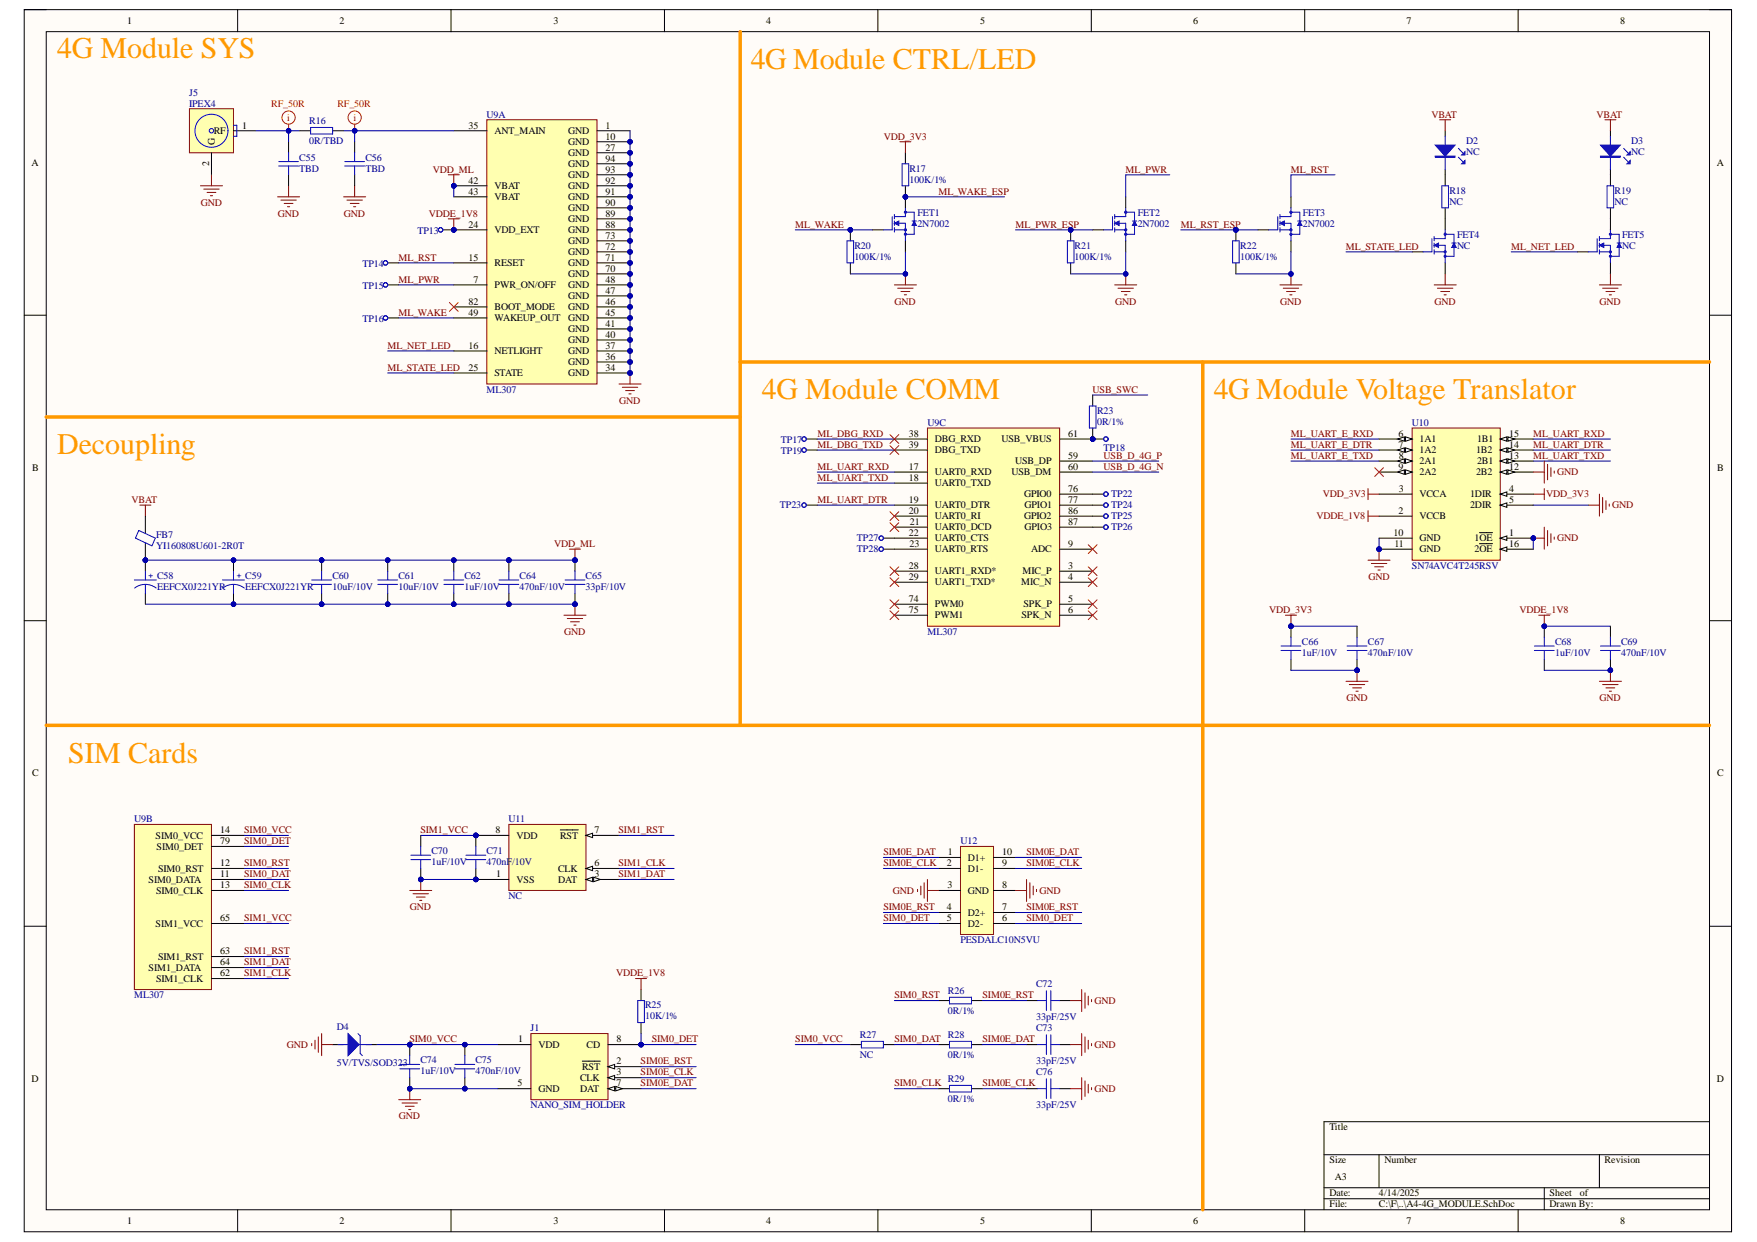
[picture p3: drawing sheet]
<svg xmlns="http://www.w3.org/2000/svg" width="297mm" height="210mm" viewBox="0 0 297 210" stroke-linecap="round" stroke-linejoin="round" font-family="sans-serif">
<defs><g id="words">
<g font-size="5.1" fill="#f90">
<text x="9.6" y="9.8">4G Module SYS</text>
<text x="126.9" y="11.7">4G Module CTRL/LED</text>
<text x="128.8" y="67.5">4G Module COMM</text>
<text x="205.2" y="67.5">4G Module Voltage Translator</text>
<text x="9.6" y="76.8">Decoupling</text>
<text x="11.5" y="128.9">SIM Cards</text>
</g>
<g font-size="1.7">
<text x="21.5" y="4.1">1</text>
<text x="57.4" y="4.1">2</text>
<text x="93.6" y="4.1">3</text>
<text x="129.5" y="4.1">4</text>
<text x="165.7" y="4.1">5</text>
<text x="201.7" y="4.1">6</text>
<text x="237.8" y="4.1">7</text>
<text x="273.9" y="4.1">8</text>
<text x="36.1" y="22.7">RF</text>
<text x="41" y="21.7">1</text>
<text x="79.2" y="21.7">35</text>
<text x="83.6" y="22.7">ANT_MAIN</text>
<text x="96" y="22.7">GND</text>
<text x="102.4" y="21.7">1</text>
<text x="102.4" y="23.6">10</text>
<text x="5.3" y="28">A</text>
<text x="35.4" y="28.1" transform="rotate(-90 35.4 28.1)">2</text>
<text x="36.3" y="24.5" transform="rotate(-90 36.3 24.5)">G</text>
<text x="96" y="24.5">GND</text>
<text x="96" y="26.4">GND</text>
<text x="96" y="28.2">GND</text>
<text x="102.4" y="25.5">27</text>
<text x="102.4" y="29.2">93</text>
<text x="102.4" y="27.3">94</text>
<text x="290.2" y="28">A</text>
<text x="79.2" y="31">42</text>
<text x="79.2" y="32.9">43</text>
<text x="83.6" y="32">VBAT</text>
<text x="83.6" y="33.8">VBAT</text>
<text x="96" y="35.7">GND</text>
<text x="96" y="33.8">GND</text>
<text x="96" y="32">GND</text>
<text x="96" y="30.1">GND</text>
<text x="102.4" y="34.8">90</text>
<text x="102.4" y="32.9">91</text>
<text x="102.4" y="31">92</text>
<text x="79.2" y="38.5">24</text>
<text x="83.6" y="39.4">VDD_EXT</text>
<text x="96" y="41.3">GND</text>
<text x="96" y="39.4">GND</text>
<text x="96" y="37.5">GND</text>
<text x="102.4" y="40.3">73</text>
<text x="102.4" y="38.5">88</text>
<text x="102.4" y="36.6">89</text>
<text x="79.2" y="44.1">15</text>
<text x="80" y="47.8">7</text>
<text x="83.6" y="45">RESET</text>
<text x="96" y="46.8">GND</text>
<text x="96" y="45">GND</text>
<text x="96" y="43.1">GND</text>
<text x="102.4" y="47.8">48</text>
<text x="102.4" y="45.9">70</text>
<text x="102.4" y="44.1">71</text>
<text x="102.4" y="42.2">72</text>
<text x="79.2" y="51.5">82</text>
<text x="79.2" y="53.4">49</text>
<text x="83.6" y="48.7">PWR_ON/OFF</text>
<text x="83.6" y="52.4">BOOT_MODE</text>
<text x="96" y="52.4">GND</text>
<text x="96" y="50.6">GND</text>
<text x="96" y="48.7">GND</text>
<text x="102.4" y="53.4">45</text>
<text x="102.4" y="51.5">46</text>
<text x="102.4" y="49.6">47</text>
<text x="79.2" y="58.9">16</text>
<text x="83.6" y="54.3">WAKEUP_OUT</text>
<text x="83.6" y="59.9">NETLIGHT</text>
<text x="96" y="59.9">GND</text>
<text x="96" y="58">GND</text>
<text x="96" y="56.1">GND</text>
<text x="96" y="54.3">GND</text>
<text x="102.4" y="58.9">37</text>
<text x="102.4" y="57.1">40</text>
<text x="102.4" y="55.2">41</text>
<text x="79.2" y="62.7">25</text>
<text x="83.6" y="63.6">STATE</text>
<text x="96" y="61.7">GND</text>
<text x="96" y="63.6">GND</text>
<text x="102.4" y="60.8">36</text>
<text x="102.4" y="62.7">34</text>
<text x="153.7" y="73.8">38</text>
<text x="153.7" y="75.7">39</text>
<text x="158.1" y="74.7">DBG_RXD</text>
<text x="158.1" y="76.6">DBG_TXD</text>
<text x="169.3" y="74.7">USB_VBUS</text>
<text x="180.6" y="77.5">59</text>
<text x="180.6" y="73.8">61</text>
<text x="236.4" y="73.8">6</text>
<text x="236.4" y="75.7">7</text>
<text x="236.5" y="77.5">8</text>
<text x="240" y="74.7">1A1</text>
<text x="240" y="76.6">1A2</text>
<text x="249.5" y="76.6">1B2</text>
<text x="249.7" y="74.7">1B1</text>
<text x="255.1" y="77.5">13</text>
<text x="255.1" y="75.7">14</text>
<text x="255.1" y="73.8">15</text>
<text x="5.4" y="79.7">B</text>
<text x="153.7" y="79.4">17</text>
<text x="153.7" y="81.3">18</text>
<text x="158.1" y="80.3">UART0_RXD</text>
<text x="158.1" y="82.2">UART0_TXD</text>
<text x="171" y="80.3">USB_DM</text>
<text x="171.6" y="78.5">USB_DP</text>
<text x="180.6" y="83.1">76</text>
<text x="180.6" y="79.4">60</text>
<text x="236.4" y="79.4">9</text>
<text x="236.5" y="83.1">3</text>
<text x="240" y="78.5">2A1</text>
<text x="240" y="80.3">2A2</text>
<text x="249.5" y="80.3">2B2</text>
<text x="249.7" y="78.5">2B1</text>
<text x="255.1" y="83.1">4</text>
<text x="255.1" y="79.4">12</text>
<text x="290.3" y="79.7">B</text>
<text x="153.7" y="85">19</text>
<text x="153.7" y="86.8">20</text>
<text x="153.8" y="88.7">21</text>
<text x="158.1" y="85.9">UART0_DTR</text>
<text x="158.1" y="87.8">UART0_RI</text>
<text x="158.1" y="89.6">UART0_DCD</text>
<text x="173.1" y="84.1">GPIO0</text>
<text x="173.1" y="87.8">GPIO2</text>
<text x="173.2" y="85.9">GPIO1</text>
<text x="173.2" y="89.6">GPIO3</text>
<text x="180.6" y="85">77</text>
<text x="180.6" y="86.8">86</text>
<text x="180.6" y="88.7">87</text>
<text x="236.4" y="86.8">2</text>
<text x="240" y="84.1">VCCA</text>
<text x="240" y="87.8">VCCB</text>
<text x="248.5" y="84.1">1DIR</text>
<text x="248.5" y="85.9">2DIR</text>
<text x="255.1" y="85">5</text>
<text x="153.7" y="90.6">22</text>
<text x="153.7" y="92.4">23</text>
<text x="158.1" y="91.5">UART0_CTS</text>
<text x="158.1" y="93.4">UART0_RTS</text>
<text x="174.3" y="93.4">ADC</text>
<text x="180.6" y="92.4">9</text>
<text x="235.6" y="90.6">10</text>
<text x="235.7" y="92.4">11</text>
<text x="240" y="91.5">GND</text>
<text x="240" y="93.4">GND</text>
<text x="249.3" y="93.4">2OE</text>
<text x="249.3" y="91.5">1OE</text>
<text x="255.1" y="92.4">16</text>
<text x="255.1" y="90.6">1</text>
<text x="153.7" y="96.1">28</text>
<text x="153.7" y="98">29</text>
<text x="153.7" y="101.7">74</text>
<text x="158.1" y="97.1">UART1_RXD*</text>
<text x="158.1" y="98.9">UART1_TXD*</text>
<text x="172.6" y="98.9">MIC_N</text>
<text x="172.9" y="97.1">MIC_P</text>
<text x="180.6" y="96.1">3</text>
<text x="180.6" y="98">4</text>
<text x="180.6" y="101.7">5</text>
<text x="153.7" y="103.6">75</text>
<text x="158.1" y="102.7">PWM0</text>
<text x="158.1" y="104.5">PWM1</text>
<text x="172.7" y="104.5">SPK_N</text>
<text x="173" y="102.7">SPK_P</text>
<text x="180.6" y="103.6">6</text>
<text x="5.4" y="131.2">C</text>
<text x="290.3" y="131.2">C</text>
<text x="26.3" y="141.7">SIM0_VCC</text>
<text x="26.5" y="143.6">SIM0_DET</text>
<text x="37.2" y="140.8">14</text>
<text x="37.2" y="142.6">79</text>
<text x="83.8" y="140.8">8</text>
<text x="87.3" y="141.7">VDD</text>
<text x="94.7" y="141.7">RST</text>
<text x="100.5" y="140.8">7</text>
<text x="25.1" y="149.2">SIM0_DATA</text>
<text x="26.7" y="147.3">SIM0_RST</text>
<text x="37.2" y="148.2">11</text>
<text x="37.2" y="146.4">12</text>
<text x="83.9" y="148.2">1</text>
<text x="87.3" y="149.2">VSS</text>
<text x="94.3" y="149.2">DAT</text>
<text x="94.3" y="147.3">CLK</text>
<text x="100.5" y="148.2">3</text>
<text x="100.5" y="146.4">6</text>
<text x="160.1" y="146.4">2</text>
<text x="160.3" y="144.5">1</text>
<text x="163.6" y="145.4">D1+</text>
<text x="163.6" y="147.3">D1-</text>
<text x="169.4" y="146.4">9</text>
<text x="169.4" y="144.5">10</text>
<text x="26.4" y="151">SIM0_CLK</text>
<text x="37.2" y="150.1">13</text>
<text x="37.2" y="155.7">65</text>
<text x="160.1" y="153.8">4</text>
<text x="160.1" y="155.7">5</text>
<text x="160.2" y="150.1">3</text>
<text x="163.6" y="151">GND</text>
<text x="163.6" y="154.7">D2+</text>
<text x="169.4" y="155.7">6</text>
<text x="169.4" y="153.8">7</text>
<text x="169.4" y="150.1">8</text>
<text x="26.3" y="156.6">SIM1_VCC</text>
<text x="37.2" y="161.2">63</text>
<text x="163.6" y="156.6">D2-</text>
<text x="25.1" y="164">SIM1_DATA</text>
<text x="26.4" y="165.9">SIM1_CLK</text>
<text x="26.7" y="162.2">SIM1_RST</text>
<text x="37.2" y="165">62</text>
<text x="37.2" y="163.1">64</text>
<text x="87.6" y="176.1">1</text>
<text x="91" y="177.1">VDD</text>
<text x="99.2" y="177.1">CD</text>
<text x="104.2" y="179.8">2</text>
<text x="104.2" y="176.1">8</text>
<text x="5.3" y="182.9">D</text>
<text x="87.5" y="183.6">5</text>
<text x="91" y="184.5">GND</text>
<text x="98.1" y="184.5">DAT</text>
<text x="98.1" y="182.6">CLK</text>
<text x="98.4" y="180.8">RST</text>
<text x="104.2" y="183.6">7</text>
<text x="104.2" y="181.7">3</text>
<text x="290.2" y="182.9">D</text>
<text x="224.7" y="191">Title</text>
<text x="224.7" y="196.6">Size</text>
<text x="234.1" y="196.6">Number</text>
<text x="271.3" y="196.6">Revision</text>
<text x="224.7" y="202.2">Date:</text>
<text x="225.7" y="199.4">A3</text>
<text x="233.1" y="202.2">4/14/2025</text>
<text x="262" y="202.2">Sheet</text>
<text x="267.1" y="202.2">of</text>
<text x="21.5" y="206.8">1</text>
<text x="57.4" y="206.8">2</text>
<text x="93.6" y="206.8">3</text>
<text x="129.5" y="206.8">4</text>
<text x="165.7" y="206.8">5</text>
<text x="201.7" y="206.8">6</text>
<text x="224.7" y="204">File:</text>
<text x="233.1" y="204">C:\F\..\A4-4G_MODULE.SchDoc</text>
<text x="237.8" y="206.8">7</text>
<text x="262" y="204">Drawn By:</text>
<text x="273.9" y="206.8">8</text>
</g>
<g font-size="1.7" fill="#000080">
<text x="32" y="16.2">J5</text>
<text x="32" y="18">IPEX4</text>
<text x="52.3" y="21">R16</text>
<text x="82.2" y="19.9">U9A</text>
<text x="50.6" y="27.1">C55</text>
<text x="50.6" y="29">TBD</text>
<text x="52.3" y="24.4">0R/TBD</text>
<text x="61.8" y="27.1">C56</text>
<text x="61.8" y="29">TBD</text>
<text x="153.7" y="29">R17</text>
<text x="247.8" y="24.4">D2</text>
<text x="247.8" y="26.2">NC</text>
<text x="275.8" y="24.4">D3</text>
<text x="275.8" y="26.2">NC</text>
<text x="153.7" y="30.9">100K/1%</text>
<text x="245.1" y="32.7">R18</text>
<text x="245.1" y="34.6">NC</text>
<text x="273" y="32.7">R19</text>
<text x="273" y="34.6">NC</text>
<text x="70.6" y="39.6">TP13</text>
<text x="155.1" y="36.4">FET1</text>
<text x="155.1" y="38.3">2N7002</text>
<text x="192.3" y="36.4">FET2</text>
<text x="192.3" y="38.3">2N7002</text>
<text x="220.3" y="36.4">FET3</text>
<text x="220.3" y="38.3">2N7002</text>
<text x="246.3" y="40.2">FET4</text>
<text x="274.2" y="40.2">FET5</text>
<text x="61.3" y="45.2">TP14</text>
<text x="144.4" y="42">R20</text>
<text x="144.4" y="43.9">100K/1%</text>
<text x="181.7" y="42">R21</text>
<text x="181.7" y="43.9">100K/1%</text>
<text x="209.7" y="42">R22</text>
<text x="209.7" y="43.9">100K/1%</text>
<text x="246.3" y="42">NC</text>
<text x="274.2" y="42">NC</text>
<text x="61.3" y="48.9">TP15</text>
<text x="61.3" y="54.5">TP16</text>
<text x="82.2" y="66.4">ML307</text>
<text x="156.8" y="72">U9C</text>
<text x="185.5" y="69.9">R23</text>
<text x="185.5" y="71.8">0R/1%</text>
<text x="238.7" y="72">U10</text>
<text x="132" y="74.9">TP17</text>
<text x="132" y="76.8">TP19</text>
<text x="186.6" y="76.3">TP18</text>
<text x="131.8" y="85.9">TP23</text>
<text x="187.9" y="84.1">TP22</text>
<text x="187.9" y="85.9">TP24</text>
<text x="187.9" y="87.8">TP25</text>
<text x="187.9" y="89.6">TP26</text>
<text x="26.4" y="90.9">FB7</text>
<text x="26.4" y="92.8">YI160808U601-2R0T</text>
<text x="144.9" y="91.5">TP27</text>
<text x="144.9" y="93.4">TP28</text>
<text x="26.6" y="97.8">C58</text>
<text x="26.6" y="99.7">EEFCX0J221YR</text>
<text x="41.5" y="97.8">C59</text>
<text x="41.5" y="99.7">EEFCX0J221YR</text>
<text x="56.2" y="97.8">C60</text>
<text x="56.2" y="99.7">10uF/10V</text>
<text x="67.4" y="97.8">C61</text>
<text x="67.4" y="99.7">10uF/10V</text>
<text x="78.5" y="97.8">C62</text>
<text x="78.5" y="99.7">1uF/10V</text>
<text x="87.8" y="97.8">C64</text>
<text x="87.8" y="99.7">470nF/10V</text>
<text x="99" y="97.8">C65</text>
<text x="99" y="99.7">33pF/10V</text>
<text x="238.7" y="96.1">SN74AVC4T245RSV</text>
<text x="156.8" y="107.3">ML307</text>
<text x="220.1" y="109">C66</text>
<text x="220.1" y="110.9">1uF/10V</text>
<text x="231.3" y="109">C67</text>
<text x="231.3" y="110.9">470nF/10V</text>
<text x="262.9" y="109">C68</text>
<text x="262.9" y="110.9">1uF/10V</text>
<text x="274.1" y="109">C69</text>
<text x="274.1" y="110.9">470nF/10V</text>
<text x="22.7" y="138.9">U9B</text>
<text x="86" y="138.9">U11</text>
<text x="162.4" y="142.6">U12</text>
<text x="72.9" y="144.3">C70</text>
<text x="72.9" y="146.2">1uF/10V</text>
<text x="82.2" y="144.3">C71</text>
<text x="82.2" y="146.2">470nF/10V</text>
<text x="86" y="151.9">NC</text>
<text x="162.4" y="159.4">PESDALC10N5VU</text>
<text x="160.3" y="167.9">R26</text>
<text x="175.2" y="166.8">C72</text>
<text x="22.7" y="168.7">ML307</text>
<text x="109.1" y="170.4">R25</text>
<text x="109.1" y="172.2">10K/1%</text>
<text x="160.3" y="171.3">0R/1%</text>
<text x="175.2" y="172.4">33pF/25V</text>
<text x="56.9" y="174.1">D4</text>
<text x="71.1" y="179.7">C74</text>
<text x="80.4" y="179.7">C75</text>
<text x="89.7" y="174.3">J1</text>
<text x="145.4" y="175.5">R27</text>
<text x="145.4" y="178.7">NC</text>
<text x="160.3" y="175.5">R28</text>
<text x="160.3" y="178.7">0R/1%</text>
<text x="175.2" y="174.3">C73</text>
<text x="175.2" y="179.8">33pF/25V</text>
<text x="56.9" y="180.1">5V/TVS/SOD323</text>
<text x="71.1" y="181.5">1uF/10V</text>
<text x="80.4" y="181.5">470nF/10V</text>
<text x="160.3" y="182.9">R29</text>
<text x="175.2" y="181.7">C76</text>
<text x="89.7" y="187.3">NANO_SIM_HOLDER</text>
<text x="160.3" y="186.2">0R/1%</text>
<text x="175.2" y="187.3">33pF/25V</text>
</g>
<g font-size="1.7" fill="#f00">
<text x="45.9" y="18">RF_50R</text>
<text x="48.6" y="20.4">i</text>
<text x="57" y="18">RF_50R</text>
<text x="59.7" y="20.4">i</text>
</g>
<g font-size="1.7" fill="#800000">
<text x="149.4" y="23.6">VDD_3V3</text>
<text x="242" y="19.9">VBAT</text>
<text x="269.9" y="19.9">VBAT</text>
<text x="73.2" y="29.2">VDD_ML</text>
<text x="190.3" y="29.2">ML_PWR</text>
<text x="218.2" y="29.2">ML_RST</text>
<text x="33.9" y="34.8">GND</text>
<text x="158.7" y="32.9">ML_WAKE_ESP</text>
<text x="47" y="36.6">GND</text>
<text x="58.1" y="36.6">GND</text>
<text x="72.5" y="36.6">VDDE_1V8</text>
<text x="134.5" y="38.5">ML_WAKE</text>
<text x="171.7" y="38.5">ML_PWR_ESP</text>
<text x="199.6" y="38.5">ML_RST_ESP</text>
<text x="67.4" y="47.8">ML_PWR</text>
<text x="67.4" y="44.1">ML_RST</text>
<text x="227.5" y="42.2">ML_STATE_LED</text>
<text x="255.5" y="42.2">ML_NET_LED</text>
<text x="67.4" y="53.4">ML_WAKE</text>
<text x="151.2" y="51.5">GND</text>
<text x="188.5" y="51.5">GND</text>
<text x="216.5" y="51.5">GND</text>
<text x="242.5" y="51.5">GND</text>
<text x="270.4" y="51.5">GND</text>
<text x="65.5" y="58.9">ML_NET_LED</text>
<text x="65.5" y="62.7">ML_STATE_LED</text>
<text x="104.7" y="68.2">GND</text>
<text x="184.7" y="66.4">USB_SWC</text>
<text x="138.2" y="73.8">ML_DBG_RXD</text>
<text x="138.2" y="75.7">ML_DBG_TXD</text>
<text x="186.6" y="77.5">USB_D_4G_P</text>
<text x="218.2" y="73.8">ML_UART_E_RXD</text>
<text x="218.2" y="75.7">ML_UART_E_DTR</text>
<text x="218.2" y="77.5">ML_UART_E_TXD</text>
<text x="259.2" y="73.8">ML_UART_RXD</text>
<text x="259.2" y="77.5">ML_UART_TXD</text>
<text x="259.2" y="75.7">ML_UART_DTR</text>
<text x="138.2" y="79.4">ML_UART_RXD</text>
<text x="138.2" y="81.3">ML_UART_TXD</text>
<text x="186.6" y="79.4">USB_D_4G_N</text>
<text x="263.2" y="80.3">GND</text>
<text x="22.3" y="85">VBAT</text>
<text x="138.2" y="85">ML_UART_DTR</text>
<text x="222.5" y="87.8">VDDE_1V8</text>
<text x="223.6" y="84.1">VDD_3V3</text>
<text x="261.4" y="84.1">VDD_3V3</text>
<text x="272.6" y="85.9">GND</text>
<text x="93.7" y="92.4">VDD_ML</text>
<text x="263.2" y="91.5">GND</text>
<text x="231.3" y="98">GND</text>
<text x="95.4" y="107.3">GND</text>
<text x="214.6" y="103.6">VDD_3V3</text>
<text x="256.9" y="103.6">VDDE_1V8</text>
<text x="227.6" y="118.5">GND</text>
<text x="270.4" y="118.5">GND</text>
<text x="41.3" y="140.8">SIM0_VCC</text>
<text x="41.3" y="142.6">SIM0_DET</text>
<text x="71.1" y="140.8">SIM1_VCC</text>
<text x="104.6" y="140.8">SIM1_RST</text>
<text x="41.3" y="146.4">SIM0_RST</text>
<text x="41.3" y="148.2">SIM0_DAT</text>
<text x="104.6" y="148.2">SIM1_DAT</text>
<text x="104.6" y="146.4">SIM1_CLK</text>
<text x="149.3" y="144.5">SIM0E_DAT</text>
<text x="149.3" y="146.4">SIM0E_CLK</text>
<text x="173.6" y="146.4">SIM0E_CLK</text>
<text x="173.6" y="144.5">SIM0E_DAT</text>
<text x="41.3" y="150.1">SIM0_CLK</text>
<text x="41.3" y="155.7">SIM1_VCC</text>
<text x="69.3" y="153.8">GND</text>
<text x="149.3" y="155.7">SIM0_DET</text>
<text x="149.3" y="153.8">SIM0E_RST</text>
<text x="151" y="151">GND</text>
<text x="173.6" y="155.7">SIM0_DET</text>
<text x="173.6" y="153.8">SIM0E_RST</text>
<text x="175.8" y="151">GND</text>
<text x="41.3" y="161.2">SIM1_RST</text>
<text x="41.3" y="163.1">SIM1_DAT</text>
<text x="41.3" y="165">SIM1_CLK</text>
<text x="104.2" y="165">VDDE_1V8</text>
<text x="151.2" y="168.7">SIM0_RST</text>
<text x="166.1" y="168.7">SIM0E_RST</text>
<text x="185.1" y="169.6">GND</text>
<text x="48.5" y="177.1">GND</text>
<text x="69.2" y="176.1">SIM0_VCC</text>
<text x="108.3" y="179.8">SIM0E_RST</text>
<text x="110.2" y="176.1">SIM0_DET</text>
<text x="134.5" y="176.1">SIM0_VCC</text>
<text x="151.2" y="176.1">SIM0_DAT</text>
<text x="166.1" y="176.1">SIM0E_DAT</text>
<text x="185.1" y="177.1">GND</text>
<text x="108.3" y="183.6">SIM0E_DAT</text>
<text x="108.3" y="181.7">SIM0E_CLK</text>
<text x="151.2" y="183.6">SIM0_CLK</text>
<text x="166.1" y="183.6">SIM0E_CLK</text>
<text x="185.1" y="184.5">GND</text>
<text x="67.4" y="189.1">GND</text>
</g>
<g font-size="1.4" fill="#00f">
<text x="25.1" y="97.7">+</text>
<text x="40" y="97.7">+</text>
</g>
</g></defs>
<path d="M4.1 1.6h288.6v206.6h-288.6z" fill-rule="evenodd" fill="#fffcf8"/>
<path d="M4.1 1.6h288.6v206.6h-288.6z" fill="none" stroke="#000" stroke-width=".17"/>
<path d="M7.8 5.4h281.2v199.1h-281.2z" fill-rule="evenodd" fill="#fffcf8"/>
<g fill="none" stroke="#000" stroke-width=".17">
<path d="M4.1 1.6h3.7M7.8 5.4h281.2v199.1h-281.2zM40.2 1.6v3.8M76.3 1.6v3.8M112.3 1.6v3.8M148.4 1.6v3.8M184.5 1.6v3.8M220.6 1.6v3.8M256.7 1.6v3.8M289 1.6h3.7v3.8M4.1 53.3h3.7M289 53.3h3.7"/>
<path d="M4.1 104.9h3.7M289 104.9h3.7M4.1 156.5h3.7M289 156.5h3.7M223.8 195.2h65.2M233.1 195.2v5.5M270.4 195.2v5.5M289 189.6h-65.2v14.9M40.2 204.5v3.7M76.3 204.5v3.7M112.3 204.5v3.7M148.4 204.5v3.7"/>
<path d="M184.5 204.5v3.7M220.6 204.5v3.7M223.8 200.7h65.2M223.8 202.6h65.2M256.7 204.5v3.7M261.1 200.7v3.8M292.7 204.5v3.7"/>
</g>
<circle cx="76.7" cy="38.8" r=".37" fill="#000080"/>
<circle cx="76.7" cy="38.8" r=".37" fill="none" stroke="#000080" stroke-width=".17"/>
<circle cx="76.7" cy="31.4" r=".37" fill="#000080"/>
<circle cx="76.7" cy="31.4" r=".37" fill="none" stroke="#000080" stroke-width=".17"/>
<circle cx="106.5" cy="24" r=".37" fill="#000080"/>
<circle cx="106.5" cy="24" r=".37" fill="none" stroke="#000080" stroke-width=".17"/>
<circle cx="106.5" cy="25.8" r=".37" fill="#000080"/>
<circle cx="106.5" cy="25.8" r=".37" fill="none" stroke="#000080" stroke-width=".17"/>
<circle cx="106.5" cy="61.2" r=".37" fill="#000080"/>
<circle cx="106.5" cy="61.2" r=".37" fill="none" stroke="#000080" stroke-width=".17"/>
<circle cx="106.5" cy="59.3" r=".37" fill="#000080"/>
<circle cx="106.5" cy="59.3" r=".37" fill="none" stroke="#000080" stroke-width=".17"/>
<circle cx="106.5" cy="57.5" r=".37" fill="#000080"/>
<circle cx="106.5" cy="57.5" r=".37" fill="none" stroke="#000080" stroke-width=".17"/>
<circle cx="106.5" cy="55.6" r=".37" fill="#000080"/>
<circle cx="106.5" cy="55.6" r=".37" fill="none" stroke="#000080" stroke-width=".17"/>
<circle cx="106.5" cy="53.7" r=".37" fill="#000080"/>
<circle cx="106.5" cy="53.7" r=".37" fill="none" stroke="#000080" stroke-width=".17"/>
<circle cx="106.5" cy="51.9" r=".37" fill="#000080"/>
<circle cx="106.5" cy="51.9" r=".37" fill="none" stroke="#000080" stroke-width=".17"/>
<circle cx="106.5" cy="50" r=".37" fill="#000080"/>
<circle cx="106.5" cy="50" r=".37" fill="none" stroke="#000080" stroke-width=".17"/>
<circle cx="106.5" cy="48.1" r=".37" fill="#000080"/>
<circle cx="106.5" cy="48.1" r=".37" fill="none" stroke="#000080" stroke-width=".17"/>
<circle cx="106.5" cy="46.3" r=".37" fill="#000080"/>
<circle cx="106.5" cy="46.3" r=".37" fill="none" stroke="#000080" stroke-width=".17"/>
<circle cx="106.5" cy="44.4" r=".37" fill="#000080"/>
<circle cx="106.5" cy="44.4" r=".37" fill="none" stroke="#000080" stroke-width=".17"/>
<circle cx="106.5" cy="42.6" r=".37" fill="#000080"/>
<circle cx="106.5" cy="42.6" r=".37" fill="none" stroke="#000080" stroke-width=".17"/>
<circle cx="106.5" cy="40.7" r=".37" fill="#000080"/>
<circle cx="106.5" cy="40.7" r=".37" fill="none" stroke="#000080" stroke-width=".17"/>
<circle cx="106.5" cy="38.8" r=".37" fill="#000080"/>
<circle cx="106.5" cy="38.8" r=".37" fill="none" stroke="#000080" stroke-width=".17"/>
<circle cx="106.5" cy="37" r=".37" fill="#000080"/>
<circle cx="106.5" cy="37" r=".37" fill="none" stroke="#000080" stroke-width=".17"/>
<circle cx="106.5" cy="35.1" r=".37" fill="#000080"/>
<circle cx="106.5" cy="35.1" r=".37" fill="none" stroke="#000080" stroke-width=".17"/>
<circle cx="106.5" cy="33.3" r=".37" fill="#000080"/>
<circle cx="106.5" cy="33.3" r=".37" fill="none" stroke="#000080" stroke-width=".17"/>
<circle cx="106.5" cy="31.4" r=".37" fill="#000080"/>
<circle cx="106.5" cy="31.4" r=".37" fill="none" stroke="#000080" stroke-width=".17"/>
<circle cx="106.5" cy="29.5" r=".37" fill="#000080"/>
<circle cx="106.5" cy="29.5" r=".37" fill="none" stroke="#000080" stroke-width=".17"/>
<circle cx="106.5" cy="27.7" r=".37" fill="#000080"/>
<circle cx="106.5" cy="27.7" r=".37" fill="none" stroke="#000080" stroke-width=".17"/>
<circle cx="106.5" cy="63" r=".37" fill="#000080"/>
<circle cx="106.5" cy="63" r=".37" fill="none" stroke="#000080" stroke-width=".17"/>
<path d="M82.3 20.2h18.6v44.7h-18.6z" fill-rule="evenodd" fill="#ffffb0"/>
<path d="M82.3 20.2h18.6v44.7h-18.6z" fill="none" stroke="#800000" stroke-width=".17"/>
<path d="M76.7 38.8h5.6" fill="none" stroke="#000" stroke-width=".17"/>
<circle cx="76.7" cy="38.8" r=".37" fill="#000080"/>
<circle cx="76.7" cy="38.8" r=".37" fill="none" stroke="#000080" stroke-width=".17"/>
<path d="M76.7 31.4h5.6" fill="none" stroke="#000" stroke-width=".17"/>
<circle cx="76.7" cy="31.4" r=".37" fill="#000080"/>
<circle cx="76.7" cy="31.4" r=".37" fill="none" stroke="#000080" stroke-width=".17"/>
<path d="M76.7 33.3h5.6M76.7 22.1h5.6M100.9 22.1h5.6M100.9 24h5.6M76.7 48.1h5.6M76.7 44.4h5.6M76.7 51.9h5.6M76.7 53.7h5.6M76.7 59.3h5.6M76.7 63h5.6" fill="none" stroke="#000" stroke-width=".17"/>
<circle cx="106.5" cy="24" r=".37" fill="#000080"/>
<circle cx="106.5" cy="24" r=".37" fill="none" stroke="#000080" stroke-width=".17"/>
<path d="M100.9 25.8h5.6" fill="none" stroke="#000" stroke-width=".17"/>
<circle cx="106.5" cy="25.8" r=".37" fill="#000080"/>
<circle cx="106.5" cy="25.8" r=".37" fill="none" stroke="#000080" stroke-width=".17"/>
<path d="M100.9 61.2h5.6" fill="none" stroke="#000" stroke-width=".17"/>
<circle cx="106.5" cy="61.2" r=".37" fill="#000080"/>
<circle cx="106.5" cy="61.2" r=".37" fill="none" stroke="#000080" stroke-width=".17"/>
<path d="M100.9 59.3h5.6" fill="none" stroke="#000" stroke-width=".17"/>
<circle cx="106.5" cy="59.3" r=".37" fill="#000080"/>
<circle cx="106.5" cy="59.3" r=".37" fill="none" stroke="#000080" stroke-width=".17"/>
<path d="M100.9 57.5h5.6" fill="none" stroke="#000" stroke-width=".17"/>
<circle cx="106.5" cy="57.5" r=".37" fill="#000080"/>
<circle cx="106.5" cy="57.5" r=".37" fill="none" stroke="#000080" stroke-width=".17"/>
<path d="M100.9 55.6h5.6" fill="none" stroke="#000" stroke-width=".17"/>
<circle cx="106.5" cy="55.6" r=".37" fill="#000080"/>
<circle cx="106.5" cy="55.6" r=".37" fill="none" stroke="#000080" stroke-width=".17"/>
<path d="M100.9 53.7h5.6" fill="none" stroke="#000" stroke-width=".17"/>
<circle cx="106.5" cy="53.7" r=".37" fill="#000080"/>
<circle cx="106.5" cy="53.7" r=".37" fill="none" stroke="#000080" stroke-width=".17"/>
<path d="M100.9 51.9h5.6" fill="none" stroke="#000" stroke-width=".17"/>
<circle cx="106.5" cy="51.9" r=".37" fill="#000080"/>
<circle cx="106.5" cy="51.9" r=".37" fill="none" stroke="#000080" stroke-width=".17"/>
<path d="M100.9 50h5.6" fill="none" stroke="#000" stroke-width=".17"/>
<circle cx="106.5" cy="50" r=".37" fill="#000080"/>
<circle cx="106.5" cy="50" r=".37" fill="none" stroke="#000080" stroke-width=".17"/>
<path d="M100.9 48.1h5.6" fill="none" stroke="#000" stroke-width=".17"/>
<circle cx="106.5" cy="48.1" r=".37" fill="#000080"/>
<circle cx="106.5" cy="48.1" r=".37" fill="none" stroke="#000080" stroke-width=".17"/>
<path d="M100.9 46.3h5.6" fill="none" stroke="#000" stroke-width=".17"/>
<circle cx="106.5" cy="46.3" r=".37" fill="#000080"/>
<circle cx="106.5" cy="46.3" r=".37" fill="none" stroke="#000080" stroke-width=".17"/>
<path d="M100.9 44.4h5.6" fill="none" stroke="#000" stroke-width=".17"/>
<circle cx="106.5" cy="44.4" r=".37" fill="#000080"/>
<circle cx="106.5" cy="44.4" r=".37" fill="none" stroke="#000080" stroke-width=".17"/>
<path d="M100.9 42.6h5.6" fill="none" stroke="#000" stroke-width=".17"/>
<circle cx="106.5" cy="42.6" r=".37" fill="#000080"/>
<circle cx="106.5" cy="42.6" r=".37" fill="none" stroke="#000080" stroke-width=".17"/>
<path d="M100.9 40.7h5.6" fill="none" stroke="#000" stroke-width=".17"/>
<circle cx="106.5" cy="40.7" r=".37" fill="#000080"/>
<circle cx="106.5" cy="40.7" r=".37" fill="none" stroke="#000080" stroke-width=".17"/>
<path d="M100.9 38.8h5.6" fill="none" stroke="#000" stroke-width=".17"/>
<circle cx="106.5" cy="38.8" r=".37" fill="#000080"/>
<circle cx="106.5" cy="38.8" r=".37" fill="none" stroke="#000080" stroke-width=".17"/>
<path d="M100.9 37h5.6" fill="none" stroke="#000" stroke-width=".17"/>
<circle cx="106.5" cy="37" r=".37" fill="#000080"/>
<circle cx="106.5" cy="37" r=".37" fill="none" stroke="#000080" stroke-width=".17"/>
<path d="M100.9 35.1h5.6" fill="none" stroke="#000" stroke-width=".17"/>
<circle cx="106.5" cy="35.1" r=".37" fill="#000080"/>
<circle cx="106.5" cy="35.1" r=".37" fill="none" stroke="#000080" stroke-width=".17"/>
<path d="M100.9 33.3h5.6" fill="none" stroke="#000" stroke-width=".17"/>
<circle cx="106.5" cy="33.3" r=".37" fill="#000080"/>
<circle cx="106.5" cy="33.3" r=".37" fill="none" stroke="#000080" stroke-width=".17"/>
<path d="M100.9 31.4h5.6" fill="none" stroke="#000" stroke-width=".17"/>
<circle cx="106.5" cy="31.4" r=".37" fill="#000080"/>
<circle cx="106.5" cy="31.4" r=".37" fill="none" stroke="#000080" stroke-width=".17"/>
<path d="M100.9 29.5h5.6" fill="none" stroke="#000" stroke-width=".17"/>
<circle cx="106.5" cy="29.5" r=".37" fill="#000080"/>
<circle cx="106.5" cy="29.5" r=".37" fill="none" stroke="#000080" stroke-width=".17"/>
<path d="M100.9 27.7h5.6" fill="none" stroke="#000" stroke-width=".17"/>
<circle cx="106.5" cy="27.7" r=".37" fill="#000080"/>
<circle cx="106.5" cy="27.7" r=".37" fill="none" stroke="#000080" stroke-width=".17"/>
<path d="M100.9 63h5.6" fill="none" stroke="#000" stroke-width=".17"/>
<circle cx="106.5" cy="63" r=".37" fill="#000080"/>
<circle cx="106.5" cy="63" r=".37" fill="none" stroke="#000080" stroke-width=".17"/>
<path d="M22.7 139.3h13.1v27.9h-13.1z" fill-rule="evenodd" fill="#ffffb0"/>
<path d="M22.7 139.3h13.1v27.9h-13.1z" fill="none" stroke="#800000" stroke-width=".17"/>
<path d="M35.8 148.6h5.5M35.8 146.8h5.5M35.8 150.5h5.5M35.8 141.2h5.5M35.8 143h5.5M35.8 156.1h5.5M35.8 165.4h5.5M35.8 161.7h5.5M35.8 163.5h5.5" fill="none" stroke="#000" stroke-width=".17"/>
<circle cx="184.7" cy="74.2" r=".37" fill="#000080"/>
<circle cx="184.7" cy="74.2" r=".37" fill="none" stroke="#000080" stroke-width=".17"/>
<path d="M156.8 72.3h22.3v33.5h-22.3z" fill-rule="evenodd" fill="#ffffb0"/>
<path d="M156.8 72.3h22.3v33.5h-22.3z" fill="none" stroke="#800000" stroke-width=".17"/>
<g fill="none" stroke="#000" stroke-width=".17">
<path d="M151.2 79.8h5.6M151.2 74.2h5.6M151.2 76.1h5.6M179.1 79.8h5.6M179.1 74.2h5.6M179.1 77.9h5.6M151.2 81.6h5.6M151.2 85.4h5.6M151.2 87.2h5.6M151.2 89.1h5.6M151.2 90.9h5.6M151.2 92.8h5.6"/>
<path d="M151.2 96.5h5.6M151.2 98.4h5.6M179.1 85.4h5.6M179.1 87.2h5.6M179.1 89.1h5.6M179.1 83.5h5.6"/>
</g>
<circle cx="184.7" cy="74.2" r=".37" fill="#000080"/>
<circle cx="184.7" cy="74.2" r=".37" fill="none" stroke="#000080" stroke-width=".17"/>
<path d="M179.1 92.8h5.6M179.1 96.5h5.6M179.1 98.4h5.6M151.2 104h5.6M151.2 102.1h5.6M179.1 104h5.6M179.1 102.1h5.6" fill="none" stroke="#000" stroke-width=".17"/>
<path d="M104.7 64.9h3.7M105.2 65.5h2.6M105.8 66h1.5M106.3 66.6h.4M106.5 63v1.9" fill="none" stroke="#800000" stroke-width=".17"/>
<circle cx="106.5" cy="63" r=".37" fill="#000080"/>
<circle cx="106.5" cy="63" r=".37" fill="none" stroke="#000080" stroke-width=".17"/>
<circle cx="86" cy="102.1" r=".37" fill="#000080"/>
<circle cx="86" cy="102.1" r=".37" fill="none" stroke="#000080" stroke-width=".17"/>
<circle cx="86" cy="94.7" r=".37" fill="#000080"/>
<circle cx="86" cy="94.7" r=".37" fill="none" stroke="#000080" stroke-width=".17"/>
<path d="M86 100.3v1.8" fill="none" stroke="#000" stroke-width=".17"/>
<circle cx="86" cy="102.1" r=".37" fill="#000080"/>
<circle cx="86" cy="102.1" r=".37" fill="none" stroke="#000080" stroke-width=".17"/>
<path d="M86 94.7v1.8" fill="none" stroke="#000" stroke-width=".17"/>
<circle cx="86" cy="94.7" r=".37" fill="#000080"/>
<circle cx="86" cy="94.7" r=".37" fill="none" stroke="#000080" stroke-width=".17"/>
<path d="M84.4 98h3.3M84.4 98.8h3.3M86 96.5v1.5M86 98.8v1.5" fill="none" stroke="#00f" stroke-width=".17"/>
<path d="M23.6 85.4h1.9M24.6 85.4v1.8" fill="none" stroke="#800000" stroke-width=".17"/>
<circle cx="24.6" cy="94.7" r=".37" fill="#000080"/>
<circle cx="24.6" cy="94.7" r=".37" fill="none" stroke="#000080" stroke-width=".17"/>
<path d="M24.6 87.2v2.9M24.6 91.8v2.9" fill="none" stroke="#000" stroke-width=".17"/>
<circle cx="24.6" cy="94.7" r=".37" fill="#000080"/>
<circle cx="24.6" cy="94.7" r=".37" fill="none" stroke="#000080" stroke-width=".17"/>
<path d="M23.5 89.6l2.8 1.3-.6 1.4-2.8-1.4z" fill="none" stroke="#00f" stroke-width=".17"/>
<circle cx="97.2" cy="102.1" r=".37" fill="#000080"/>
<circle cx="97.2" cy="102.1" r=".37" fill="none" stroke="#000080" stroke-width=".17"/>
<circle cx="97.2" cy="94.7" r=".37" fill="#000080"/>
<circle cx="97.2" cy="94.7" r=".37" fill="none" stroke="#000080" stroke-width=".17"/>
<path d="M97.2 100.3v1.8" fill="none" stroke="#000" stroke-width=".17"/>
<circle cx="97.2" cy="102.1" r=".37" fill="#000080"/>
<circle cx="97.2" cy="102.1" r=".37" fill="none" stroke="#000080" stroke-width=".17"/>
<path d="M97.2 94.7v1.8" fill="none" stroke="#000" stroke-width=".17"/>
<circle cx="97.2" cy="94.7" r=".37" fill="#000080"/>
<circle cx="97.2" cy="94.7" r=".37" fill="none" stroke="#000080" stroke-width=".17"/>
<path d="M95.5 98h3.4M95.5 98.8h3.4M97.2 96.5v1.5M97.2 98.8v1.5" fill="none" stroke="#00f" stroke-width=".17"/>
<circle cx="65.5" cy="102.1" r=".37" fill="#000080"/>
<circle cx="65.5" cy="102.1" r=".37" fill="none" stroke="#000080" stroke-width=".17"/>
<circle cx="65.5" cy="94.7" r=".37" fill="#000080"/>
<circle cx="65.5" cy="94.7" r=".37" fill="none" stroke="#000080" stroke-width=".17"/>
<path d="M65.5 100.3v1.8" fill="none" stroke="#000" stroke-width=".17"/>
<circle cx="65.5" cy="102.1" r=".37" fill="#000080"/>
<circle cx="65.5" cy="102.1" r=".37" fill="none" stroke="#000080" stroke-width=".17"/>
<path d="M65.5 94.7v1.8" fill="none" stroke="#000" stroke-width=".17"/>
<circle cx="65.5" cy="94.7" r=".37" fill="#000080"/>
<circle cx="65.5" cy="94.7" r=".37" fill="none" stroke="#000080" stroke-width=".17"/>
<path d="M63.9 98h3.3M63.9 98.8h3.3M65.5 96.5v1.5M65.5 98.8v1.5" fill="none" stroke="#00f" stroke-width=".17"/>
<circle cx="54.4" cy="102.1" r=".37" fill="#000080"/>
<circle cx="54.4" cy="102.1" r=".37" fill="none" stroke="#000080" stroke-width=".17"/>
<circle cx="54.4" cy="94.7" r=".37" fill="#000080"/>
<circle cx="54.4" cy="94.7" r=".37" fill="none" stroke="#000080" stroke-width=".17"/>
<path d="M54.4 100.3v1.8" fill="none" stroke="#000" stroke-width=".17"/>
<circle cx="54.4" cy="102.1" r=".37" fill="#000080"/>
<circle cx="54.4" cy="102.1" r=".37" fill="none" stroke="#000080" stroke-width=".17"/>
<path d="M54.4 94.7v1.8" fill="none" stroke="#000" stroke-width=".17"/>
<circle cx="54.4" cy="94.7" r=".37" fill="#000080"/>
<circle cx="54.4" cy="94.7" r=".37" fill="none" stroke="#000080" stroke-width=".17"/>
<path d="M52.7 98h3.3M52.7 98.8h3.3M54.4 96.5v1.5M54.4 98.8v1.5" fill="none" stroke="#00f" stroke-width=".17"/>
<circle cx="76.7" cy="94.7" r=".37" fill="#000080"/>
<circle cx="76.7" cy="94.7" r=".37" fill="none" stroke="#000080" stroke-width=".17"/>
<circle cx="76.7" cy="102.1" r=".37" fill="#000080"/>
<circle cx="76.7" cy="102.1" r=".37" fill="none" stroke="#000080" stroke-width=".17"/>
<path d="M76.7 94.7v1.8" fill="none" stroke="#000" stroke-width=".17"/>
<circle cx="76.7" cy="94.7" r=".37" fill="#000080"/>
<circle cx="76.7" cy="94.7" r=".37" fill="none" stroke="#000080" stroke-width=".17"/>
<path d="M76.7 100.3v1.8" fill="none" stroke="#000" stroke-width=".17"/>
<circle cx="76.7" cy="102.1" r=".37" fill="#000080"/>
<circle cx="76.7" cy="102.1" r=".37" fill="none" stroke="#000080" stroke-width=".17"/>
<path d="M75 98.8h3.4M75 98h3.4M76.7 96.5v1.5M76.7 98.8v1.5" fill="none" stroke="#00f" stroke-width=".17"/>
<circle cx="24.6" cy="94.7" r=".37" fill="#000080"/>
<circle cx="24.6" cy="94.7" r=".37" fill="none" stroke="#000080" stroke-width=".17"/>
<path d="M24.6 94.7v1.8" fill="none" stroke="#000" stroke-width=".17"/>
<circle cx="24.6" cy="94.7" r=".37" fill="#000080"/>
<circle cx="24.6" cy="94.7" r=".37" fill="none" stroke="#000080" stroke-width=".17"/>
<path d="M24.6 100.3v1.8" fill="none" stroke="#000" stroke-width=".17"/>
<path d="M22.7 98h3.7M24.6 98.8l1.1 .2 .7 .4M24.6 98.8l-1.2 .2-.6 .4M24.6 96.5v1.5M24.6 98.8v1.5" fill="none" stroke="#00f" stroke-width=".17"/>
<circle cx="39.5" cy="94.7" r=".37" fill="#000080"/>
<circle cx="39.5" cy="94.7" r=".37" fill="none" stroke="#000080" stroke-width=".17"/>
<circle cx="39.5" cy="102.1" r=".37" fill="#000080"/>
<circle cx="39.5" cy="102.1" r=".37" fill="none" stroke="#000080" stroke-width=".17"/>
<path d="M39.5 94.7v1.8" fill="none" stroke="#000" stroke-width=".17"/>
<circle cx="39.5" cy="94.7" r=".37" fill="#000080"/>
<circle cx="39.5" cy="94.7" r=".37" fill="none" stroke="#000080" stroke-width=".17"/>
<path d="M39.5 100.3v1.8" fill="none" stroke="#000" stroke-width=".17"/>
<circle cx="39.5" cy="102.1" r=".37" fill="#000080"/>
<circle cx="39.5" cy="102.1" r=".37" fill="none" stroke="#000080" stroke-width=".17"/>
<path d="M37.6 98h3.7M39.5 98.8l1.1 .2 .7 .4M39.5 98.8l-1.2 .2-.6 .4M39.5 96.5v1.5M39.5 98.8v1.5" fill="none" stroke="#00f" stroke-width=".17"/>
<path d="M95.3 104h3.8M95.9 104.5h2.6M96.5 105.1h1.4M97 105.6h.4M97.2 102.1v1.9" fill="none" stroke="#800000" stroke-width=".17"/>
<circle cx="97.2" cy="102.1" r=".37" fill="#000080"/>
<circle cx="97.2" cy="102.1" r=".37" fill="none" stroke="#000080" stroke-width=".17"/>
<path d="M96.3 92.8h1.8M97.2 92.8v1.9" fill="none" stroke="#800000" stroke-width=".17"/>
<circle cx="97.2" cy="94.7" r=".37" fill="#000080"/>
<circle cx="97.2" cy="94.7" r=".37" fill="none" stroke="#000080" stroke-width=".17"/>
<path d="M75.8 29.5h1.9M76.7 29.5v1.9" fill="none" stroke="#800000" stroke-width=".17"/>
<circle cx="76.7" cy="31.4" r=".37" fill="#000080"/>
<circle cx="76.7" cy="31.4" r=".37" fill="none" stroke="#000080" stroke-width=".17"/>
<path d="M75.8 37h1.9M76.7 37v1.8" fill="none" stroke="#800000" stroke-width=".17"/>
<circle cx="76.7" cy="38.8" r=".37" fill="#000080"/>
<circle cx="76.7" cy="38.8" r=".37" fill="none" stroke="#000080" stroke-width=".17"/>
<path d="M76 51.1l1.5 1.5M77.5 51.1l-1.5 1.5" fill="none" stroke="#f00" stroke-width=".17"/>
<circle cx="153.1" cy="33.3" r=".37" fill="#000080"/>
<circle cx="153.1" cy="33.3" r=".37" fill="none" stroke="#000080" stroke-width=".17"/>
<path d="M151.2 36.2v.8M151.2 37.4v.7M151.2 38.5v.7M151.6 37.7h1.5v1.1" fill="none" stroke="#00f" stroke-width=".17"/>
<path d="M151.2 37.7l.8-.3v.7z" fill="#00f"/>
<path d="M150.8 36.6v2.2h-1.5M151.2 37.7l.8-.3v.7zM151.2 38.8h1.9v1.9M153.1 35.1v1.5h-1.9" fill="none" stroke="#00f" stroke-width=".17"/>
<circle cx="153.1" cy="38.8" r=".19" fill="#00f"/>
<circle cx="153.1" cy="38.8" r=".19" fill="none" stroke="#00f" stroke-width=".17"/>
<circle cx="153.1" cy="39.6" r=".19" fill="#00f"/>
<circle cx="153.1" cy="39.6" r=".19" fill="none" stroke="#00f" stroke-width=".17"/>
<circle cx="153.1" cy="35.9" r=".19" fill="#00f"/>
<g fill="none" stroke="#00f" stroke-width=".17">
<path d="M153.1 35.9h1.5v3.7h-1.5"/>
<circle cx="153.1" cy="35.9" r=".19"/>
</g>
<path d="M154.6 37.4l.3 .7h-.7z" fill="#00f"/>
<path d="M154.2 37.4h.7M154.6 37.4l.3 .7h-.7z" fill="none" stroke="#00f" stroke-width=".17"/>
<path d="M147.5 38.8h1.8M153.1 33.3v1.8M153.1 40.7v1.9" fill="none" stroke="#000" stroke-width=".17"/>
<circle cx="153.1" cy="33.3" r=".37" fill="#000080"/>
<circle cx="153.1" cy="33.3" r=".37" fill="none" stroke="#000080" stroke-width=".17"/>
<circle cx="143.8" cy="38.8" r=".37" fill="#000080"/>
<circle cx="143.8" cy="38.8" r=".37" fill="none" stroke="#000080" stroke-width=".17"/>
<path d="M143.8 38.8v1.9" fill="none" stroke="#000" stroke-width=".17"/>
<circle cx="143.8" cy="38.8" r=".37" fill="#000080"/>
<circle cx="143.8" cy="38.8" r=".37" fill="none" stroke="#000080" stroke-width=".17"/>
<path d="M143.8 44.4v1.9" fill="none" stroke="#000" stroke-width=".17"/>
<path d="M143.2 40.7h1.1v3.7h-1.1z" fill="none" stroke="#00f" stroke-width=".17"/>
<path d="M151.2 48.1h3.7M151.8 48.7h2.6M152.3 49.3h1.5M152.9 49.8h.4M153.1 46.3v1.8" fill="none" stroke="#800000" stroke-width=".17"/>
<circle cx="153.1" cy="46.3" r=".37" fill="#000080"/>
<circle cx="153.1" cy="46.3" r=".37" fill="none" stroke="#000080" stroke-width=".17"/>
<circle cx="153.1" cy="33.3" r=".37" fill="#000080"/>
<circle cx="153.1" cy="33.3" r=".37" fill="none" stroke="#000080" stroke-width=".17"/>
<path d="M153.1 25.8v1.9M153.1 31.4v1.9" fill="none" stroke="#000" stroke-width=".17"/>
<circle cx="153.1" cy="33.3" r=".37" fill="#000080"/>
<circle cx="153.1" cy="33.3" r=".37" fill="none" stroke="#000080" stroke-width=".17"/>
<path d="M152.5 27.7h1.1v3.7h-1.1zM188.5 36.2v.8M188.5 37.4v.7M188.5 38.5v.7M188.8 37.7h1.5v1.1" fill="none" stroke="#00f" stroke-width=".17"/>
<path d="M152.1 24h1.9M153.1 24v1.8" fill="none" stroke="#800000" stroke-width=".17"/>
<path d="M188.5 37.7l.7-.3v.7z" fill="#00f"/>
<path d="M188.1 36.6v2.2h-1.5M188.5 37.7l.7-.3v.7zM188.5 38.8h1.8v1.9M190.3 35.1v1.5h-1.8" fill="none" stroke="#00f" stroke-width=".17"/>
<circle cx="190.3" cy="38.9" r=".19" fill="#00f"/>
<circle cx="190.3" cy="38.9" r=".19" fill="none" stroke="#00f" stroke-width=".17"/>
<circle cx="190.3" cy="39.6" r=".19" fill="#00f"/>
<circle cx="190.3" cy="39.6" r=".19" fill="none" stroke="#00f" stroke-width=".17"/>
<circle cx="190.3" cy="35.9" r=".19" fill="#00f"/>
<g fill="none" stroke="#00f" stroke-width=".17">
<path d="M190.3 35.9h1.5v3.7h-1.5"/>
<circle cx="190.3" cy="35.9" r=".19"/>
</g>
<path d="M191.8 37.4l.4 .7h-.8z" fill="#00f"/>
<path d="M191.4 37.4h.8M191.8 37.4l.4 .7h-.8z" fill="none" stroke="#00f" stroke-width=".17"/>
<path d="M184.7 38.8h1.9M190.3 33.3v1.8M190.3 40.7v1.9" fill="none" stroke="#000" stroke-width=".17"/>
<circle cx="181" cy="38.8" r=".37" fill="#000080"/>
<circle cx="181" cy="38.8" r=".37" fill="none" stroke="#000080" stroke-width=".17"/>
<path d="M181 38.8v1.9" fill="none" stroke="#000" stroke-width=".17"/>
<circle cx="181" cy="38.8" r=".37" fill="#000080"/>
<circle cx="181" cy="38.8" r=".37" fill="none" stroke="#000080" stroke-width=".17"/>
<path d="M181 44.4v1.9" fill="none" stroke="#000" stroke-width=".17"/>
<path d="M180.4 40.7h1.2v3.7h-1.2z" fill="none" stroke="#00f" stroke-width=".17"/>
<path d="M188.5 48.1h3.7M189 48.7h2.6M189.6 49.3h1.5M190.1 49.8h.4M190.3 46.3v1.8" fill="none" stroke="#800000" stroke-width=".17"/>
<circle cx="190.3" cy="46.3" r=".37" fill="#000080"/>
<circle cx="190.3" cy="46.3" r=".37" fill="none" stroke="#000080" stroke-width=".17"/>
<path d="M216.4 36.2v.8M216.4 37.4v.7M216.4 38.5v.7M216.8 37.7h1.4v1.1" fill="none" stroke="#00f" stroke-width=".17"/>
<path d="M216.4 37.7l.7-.3v.7z" fill="#00f"/>
<path d="M216 36.6v2.2h-1.5M216.4 37.7l.7-.3v.7zM216.4 38.8h1.8v1.9M218.2 35.1v1.5h-1.8" fill="none" stroke="#00f" stroke-width=".17"/>
<circle cx="218.2" cy="38.9" r=".19" fill="#00f"/>
<circle cx="218.2" cy="38.9" r=".19" fill="none" stroke="#00f" stroke-width=".17"/>
<circle cx="218.2" cy="39.6" r=".19" fill="#00f"/>
<circle cx="218.2" cy="39.6" r=".19" fill="none" stroke="#00f" stroke-width=".17"/>
<circle cx="218.2" cy="35.9" r=".19" fill="#00f"/>
<g fill="none" stroke="#00f" stroke-width=".17">
<path d="M218.2 35.9h1.5v3.7h-1.5"/>
<circle cx="218.2" cy="35.9" r=".19"/>
</g>
<path d="M219.7 37.4l.4 .7h-.7z" fill="#00f"/>
<path d="M219.4 37.4h.7M219.7 37.4l.4 .7h-.7z" fill="none" stroke="#00f" stroke-width=".17"/>
<path d="M212.7 38.8h1.8M218.2 33.3v1.8M218.2 40.7v1.9" fill="none" stroke="#000" stroke-width=".17"/>
<circle cx="208.9" cy="38.8" r=".37" fill="#000080"/>
<circle cx="208.9" cy="38.8" r=".37" fill="none" stroke="#000080" stroke-width=".17"/>
<path d="M208.9 38.8v1.9" fill="none" stroke="#000" stroke-width=".17"/>
<circle cx="208.9" cy="38.8" r=".37" fill="#000080"/>
<circle cx="208.9" cy="38.8" r=".37" fill="none" stroke="#000080" stroke-width=".17"/>
<path d="M208.9 44.4v1.9" fill="none" stroke="#000" stroke-width=".17"/>
<path d="M208.4 40.7h1.1v3.7h-1.1z" fill="none" stroke="#00f" stroke-width=".17"/>
<path d="M216.4 48.1h3.7M216.9 48.7h2.7M217.5 49.3h1.5M218.1 49.8h.3M218.2 46.3v1.8" fill="none" stroke="#800000" stroke-width=".17"/>
<circle cx="218.3" cy="46.3" r=".37" fill="#000080"/>
<circle cx="218.3" cy="46.3" r=".37" fill="none" stroke="#000080" stroke-width=".17"/>
<path d="M242.5 40v.7M242.5 41.1v.7M242.5 42.2v.7M242.8 41.5h1.5v1.1" fill="none" stroke="#00f" stroke-width=".17"/>
<path d="M242.5 41.5l.7-.4v.7z" fill="#00f"/>
<path d="M244.3 38.8v1.5h-1.8M242.1 40.3v2.3h-1.5M242.5 41.5l.7-.4v.7zM242.5 42.6h1.8v1.8" fill="none" stroke="#00f" stroke-width=".17"/>
<circle cx="244.3" cy="42.6" r=".18" fill="#00f"/>
<circle cx="244.3" cy="42.6" r=".18" fill="none" stroke="#00f" stroke-width=".17"/>
<circle cx="244.3" cy="43.3" r=".19" fill="#00f"/>
<circle cx="244.3" cy="43.3" r=".19" fill="none" stroke="#00f" stroke-width=".17"/>
<circle cx="244.3" cy="39.6" r=".19" fill="#00f"/>
<g fill="none" stroke="#00f" stroke-width=".17">
<path d="M244.3 39.6h1.5v3.7h-1.5"/>
<circle cx="244.3" cy="39.6" r=".19"/>
</g>
<path d="M245.8 41.1l.4 .7h-.8z" fill="#00f"/>
<path d="M270.4 40v.7M245.4 41.1h.8M245.8 41.1l.4 .7h-.8zM270.4 41.1v.7M270.4 42.2v.7M270.8 41.5h1.5v1.1" fill="none" stroke="#00f" stroke-width=".17"/>
<path d="M244.3 37v1.8M238.7 42.6h1.9M244.3 44.4v1.9" fill="none" stroke="#000" stroke-width=".17"/>
<path d="M270.4 41.5l.7-.4v.7z" fill="#00f"/>
<path d="M272.3 38.8v1.5h-1.9M270 40.3v2.3h-1.5M270.4 41.5l.7-.4v.7zM270.4 42.6h1.9v1.8" fill="none" stroke="#00f" stroke-width=".17"/>
<circle cx="272.3" cy="42.6" r=".18" fill="#00f"/>
<circle cx="272.3" cy="42.6" r=".18" fill="none" stroke="#00f" stroke-width=".17"/>
<circle cx="272.3" cy="43.3" r=".19" fill="#00f"/>
<circle cx="272.3" cy="43.3" r=".19" fill="none" stroke="#00f" stroke-width=".17"/>
<circle cx="272.3" cy="39.6" r=".19" fill="#00f"/>
<g fill="none" stroke="#00f" stroke-width=".17">
<path d="M272.3 39.6h1.4v3.7h-1.4"/>
<circle cx="272.3" cy="39.6" r=".19"/>
</g>
<path d="M273.7 41.1l.4 .7h-.7z" fill="#00f"/>
<path d="M243.8 31.4h1.1v3.7h-1.1zM271.7 31.4h1.1v3.7h-1.1zM272.3 23v5.6M274.5 26.6l.7 .7M274.5 25.1l.7 .7M273.4 41.1h.7M273.7 41.1l.4 .7h-.7z" fill="none" stroke="#00f" stroke-width=".17"/>
<path d="M244.3 29.5v1.9M244.3 35.1v1.9M272.3 22.1v.9M272.3 28.6v2.8M272.3 35.1v3.7M266.7 42.6h1.8M272.3 44.4v1.9" fill="none" stroke="#000" stroke-width=".17"/>
<path d="M242.5 48.1h3.7M243 48.7h2.6M243.6 49.3h1.5M244.1 49.8h.4M244.3 46.3v1.8M270.4 48.1h3.7M270.9 48.7h2.7M271.5 49.3h1.5M272.1 49.8h.3M272.3 46.3v1.8" fill="none" stroke="#800000" stroke-width=".17"/>
<path d="M270.6 24.5h3.3l-1.6 1.9z" fill="#00f"/>
<path d="M270.6 24.5h3.3l-1.6 1.9zM270.6 26.4h3.3v.2h-3.3z" fill="none" stroke="#00f" stroke-width=".17"/>
<path d="M270.6 26.5h3.3" fill="none" stroke="#00f" stroke-width=".18"/>
<path d="M275.6 27.1v.6h-.6z" fill="#00f"/>
<path d="M275.6 27.1v.6h-.6z" fill="none" stroke="#00f" stroke-width=".17"/>
<path d="M275.6 25.6v.6h-.6z" fill="#00f"/>
<path d="M244.3 23v5.6M246.6 26.6l.7 .7M246.6 25.1l.7 .7M275.6 25.6v.6h-.6z" fill="none" stroke="#00f" stroke-width=".17"/>
<path d="M244.3 22.1v.9M244.3 28.6v.9" fill="none" stroke="#000" stroke-width=".17"/>
<path d="M242.6 24.5h3.4l-1.7 1.9z" fill="#00f"/>
<path d="M242.6 24.5h3.4l-1.7 1.9zM242.6 26.4h3.4v.2h-3.4z" fill="none" stroke="#00f" stroke-width=".17"/>
<path d="M242.6 26.5h3.4" fill="none" stroke="#00f" stroke-width=".18"/>
<path d="M247.1 27.7l.6-.6v.6z" fill="#00f"/>
<path d="M247.1 27.7l.6-.6v.6z" fill="none" stroke="#00f" stroke-width=".17"/>
<path d="M247.1 26.2l.6-.6v.6z" fill="#00f"/>
<path d="M247.1 26.2l.6-.6v.6z" fill="none" stroke="#00f" stroke-width=".17"/>
<path d="M243.4 20.2h1.9M244.3 20.2v1.9M271.3 20.2h1.9M272.3 20.2v1.9M231.3 82.6v1.8M231.3 83.5h1.8M231.3 94.7h3.7M231.8 95.2h2.7M232.4 95.8h1.5M233 96.3h.3M233.1 92.8v1.9" fill="none" stroke="#800000" stroke-width=".17"/>
<circle cx="233.1" cy="92.8" r=".37" fill="#000080"/>
<circle cx="233.1" cy="92.8" r=".37" fill="none" stroke="#000080" stroke-width=".17"/>
<path d="M217.3 104h1.9M218.2 104v1.8" fill="none" stroke="#800000" stroke-width=".17"/>
<circle cx="218.2" cy="105.8" r=".37" fill="#000080"/>
<circle cx="218.2" cy="105.8" r=".37" fill="none" stroke="#000080" stroke-width=".17"/>
<circle cx="261.1" cy="105.8" r=".37" fill="#000080"/>
<circle cx="261.1" cy="105.8" r=".37" fill="none" stroke="#000080" stroke-width=".17"/>
<path d="M261.1 105.8v1.9M261.1 111.4v1.9" fill="none" stroke="#000" stroke-width=".17"/>
<circle cx="261.1" cy="105.8" r=".37" fill="#000080"/>
<circle cx="261.1" cy="105.8" r=".37" fill="none" stroke="#000080" stroke-width=".17"/>
<path d="M259.4 109.2h3.4M259.4 109.9h3.4M261.1 107.7v1.5M261.1 109.9v1.5" fill="none" stroke="#00f" stroke-width=".17"/>
<circle cx="272.3" cy="113.3" r=".38" fill="#000080"/>
<circle cx="272.3" cy="113.3" r=".38" fill="none" stroke="#000080" stroke-width=".17"/>
<path d="M272.3 105.8v1.9M272.3 111.4v1.9" fill="none" stroke="#000" stroke-width=".17"/>
<circle cx="272.3" cy="113.3" r=".38" fill="#000080"/>
<circle cx="272.3" cy="113.3" r=".38" fill="none" stroke="#000080" stroke-width=".17"/>
<path d="M270.6 109.9h3.3M270.6 109.2h3.3M272.3 107.7v1.5M272.3 109.9v1.5" fill="none" stroke="#00f" stroke-width=".17"/>
<circle cx="218.2" cy="105.8" r=".37" fill="#000080"/>
<circle cx="218.2" cy="105.8" r=".37" fill="none" stroke="#000080" stroke-width=".17"/>
<path d="M218.2 105.8v1.9M218.2 111.4v1.9" fill="none" stroke="#000" stroke-width=".17"/>
<circle cx="218.2" cy="105.8" r=".37" fill="#000080"/>
<circle cx="218.2" cy="105.8" r=".37" fill="none" stroke="#000080" stroke-width=".17"/>
<path d="M216.6 109.2h3.3M216.6 109.9h3.3M218.2 107.7v1.5M218.2 109.9v1.5" fill="none" stroke="#00f" stroke-width=".17"/>
<circle cx="229.4" cy="113.3" r=".37" fill="#000080"/>
<circle cx="229.4" cy="113.3" r=".37" fill="none" stroke="#000080" stroke-width=".17"/>
<path d="M229.4 105.8v1.9M229.4 111.4v1.9" fill="none" stroke="#000" stroke-width=".17"/>
<circle cx="229.4" cy="113.3" r=".37" fill="#000080"/>
<circle cx="229.4" cy="113.3" r=".37" fill="none" stroke="#000080" stroke-width=".17"/>
<path d="M227.7 109.9h3.4M227.7 109.2h3.4M229.4 107.7v1.5M229.4 109.9v1.5" fill="none" stroke="#00f" stroke-width=".17"/>
<path d="M231.3 86.3v1.9M231.3 87.2h1.8M260.1 104h1.9M261.1 104v1.8" fill="none" stroke="#800000" stroke-width=".17"/>
<circle cx="261.1" cy="105.8" r=".37" fill="#000080"/>
<circle cx="261.1" cy="105.8" r=".37" fill="none" stroke="#000080" stroke-width=".17"/>
<path d="M227.6 115.1h3.7M228.1 115.7h2.6M228.7 116.3h1.5M229.2 116.8h.4M229.4 113.3v1.8" fill="none" stroke="#800000" stroke-width=".17"/>
<circle cx="229.4" cy="113.3" r=".37" fill="#000080"/>
<circle cx="229.4" cy="113.3" r=".37" fill="none" stroke="#000080" stroke-width=".17"/>
<path d="M270.4 115.1h3.7M270.9 115.7h2.7M271.5 116.3h1.5M272.1 116.8h.3M272.3 113.3v1.8" fill="none" stroke="#800000" stroke-width=".17"/>
<circle cx="272.3" cy="113.3" r=".38" fill="#000080"/>
<circle cx="272.3" cy="113.3" r=".38" fill="none" stroke="#000080" stroke-width=".17"/>
<g fill="none" stroke="#f00" stroke-width=".17">
<path d="M60 21v1.1M150.5 75.3l1.5 1.5M150.5 73.5l1.5 1.4M152 75.3l-1.5 1.5M152 73.5l-1.5 1.4M150.5 86.5l1.5 1.5M150.5 88.3l1.5 1.5M150.5 95.8l1.5 1.5M150.5 97.6l1.5 1.5M152 86.5l-1.5 1.5M152 88.3l-1.5 1.5M152 95.8l-1.5 1.5"/>
<path d="M152 97.6l-1.5 1.5M184 95.8l1.5 1.5M184 97.7l1.5 1.4M184 92.1l1.5 1.5M185.5 95.8l-1.5 1.5M185.5 97.7l-1.5 1.4M185.5 92.1l-1.5 1.5M150.5 101.4l1.5 1.5M150.5 103.2l1.5 1.5M152 101.4l-1.5 1.5M152 103.2l-1.5 1.5M184 101.4l1.5 1.5"/>
<path d="M184 103.2l1.5 1.5M185.5 101.4l-1.5 1.5M185.5 103.2l-1.5 1.5"/>
<circle cx="60" cy="19.9" r="1.12"/>
</g>
<path d="M243.6 78.9h5.6M243.6 78.9l1.1 1.1M243.6 75.1h5.6M244.7 77.7l-1.1 1.2M248 74l1.2 1.1M249.2 75.1l-1.2 1.2" fill="none" stroke="#f90" stroke-width=".17"/>
<g fill="none" stroke="#800000" stroke-width=".17">
<path d="M46.9 33.3h3.7M47.5 33.8h2.6M48 34.4h1.5M48.6 34.9h.4M48.8 31.4v1.9M58.1 33.3h3.7M58.7 33.8h2.6M59.2 34.4h1.5M59.8 34.9h.3M60 31.4v1.9M259.2 83.5h1.9M261.1 82.6v1.8"/>
<path d="M268.5 85.4h1.9M270.4 83.5v3.7M270.9 84.1v2.6M271.5 84.6v1.5M272.1 85.2v.4"/>
</g>
<path d="M48.8 24v1.8M48.8 29.5v1.9M50.6 22.1h1.9M56.2 22.1h1.9M60 24v1.8M60 29.5v1.9" fill="none" stroke="#000" stroke-width=".17"/>
<path d="M47.1 27.3h3.4M47.1 28.1h3.4M48.8 25.8v1.5M48.8 28.1v1.4M52.5 21.5h3.7v1.2h-3.7zM58.3 27.3h3.3M58.3 28.1h3.3M60 25.8v1.5M60 28.1v1.4" fill="none" stroke="#00f" stroke-width=".17"/>
<circle cx="60" cy="22.1" r=".37" fill="#000080"/>
<circle cx="60" cy="22.1" r=".37" fill="none" stroke="#000080" stroke-width=".17"/>
<g fill="none" stroke="#f00" stroke-width=".17">
<path d="M48.8 21v1.1"/>
<circle cx="48.8" cy="19.9" r="1.12"/>
</g>
<circle cx="48.8" cy="22.1" r=".37" fill="#000080"/>
<circle cx="48.8" cy="22.1" r=".37" fill="none" stroke="#000080" stroke-width=".17"/>
<circle cx="80.4" cy="148.6" r=".37" fill="#000080"/>
<circle cx="80.4" cy="148.6" r=".37" fill="none" stroke="#000080" stroke-width=".17"/>
<circle cx="80.4" cy="141.2" r=".37" fill="#000080"/>
<circle cx="80.4" cy="141.2" r=".37" fill="none" stroke="#000080" stroke-width=".17"/>
<path d="M86 139.3h13.1v11.2h-13.1z" fill-rule="evenodd" fill="#ffffb0"/>
<path d="M86 139.3h13.1v11.2h-13.1z" fill="none" stroke="#800000" stroke-width=".17"/>
<path d="M80.4 148.6h5.6" fill="none" stroke="#000" stroke-width=".17"/>
<circle cx="80.4" cy="148.6" r=".37" fill="#000080"/>
<circle cx="80.4" cy="148.6" r=".37" fill="none" stroke="#000080" stroke-width=".17"/>
<path d="M99.1 148.6h5.6" fill="none" stroke="#000" stroke-width=".17"/>
<path d="M99.1 148.6l1.1-.3v.7z" fill="#f8fcff"/>
<path d="M99.1 148.6l1.1-.3v.7z" fill="none" stroke="#000" stroke-width=".17"/>
<path d="M100.4 148.3l1.1 .3-1.1 .4z" fill="#f8fcff"/>
<path d="M99.1 146.8h5.6M100.4 148.3l1.1 .3-1.1 .4z" fill="none" stroke="#000" stroke-width=".17"/>
<path d="M99.1 146.8l1.1-.4v.7z" fill="#f8fcff"/>
<path d="M99.1 146.8l1.1-.4v.7zM99.1 141.2h5.6" fill="none" stroke="#000" stroke-width=".17"/>
<path d="M99.1 141.2l1.1-.4v.8z" fill="#f8fcff"/>
<path d="M80.4 141.2h5.6M94.7 140.3h3.1M99.1 141.2l1.1-.4v.8z" fill="none" stroke="#000" stroke-width=".17"/>
<circle cx="80.4" cy="141.2" r=".37" fill="#000080"/>
<circle cx="80.4" cy="141.2" r=".37" fill="none" stroke="#000080" stroke-width=".17"/>
<path d="M69.3 150.5h3.7M69.8 151h2.6M70.4 151.6h1.5M70.9 152.2h.4M71.1 148.6v1.9" fill="none" stroke="#800000" stroke-width=".17"/>
<circle cx="71.1" cy="148.6" r=".37" fill="#000080"/>
<circle cx="71.1" cy="148.6" r=".37" fill="none" stroke="#000080" stroke-width=".17"/>
<circle cx="80.4" cy="148.6" r=".37" fill="#000080"/>
<circle cx="80.4" cy="148.6" r=".37" fill="none" stroke="#000080" stroke-width=".17"/>
<circle cx="80.4" cy="141.2" r=".37" fill="#000080"/>
<circle cx="80.4" cy="141.2" r=".37" fill="none" stroke="#000080" stroke-width=".17"/>
<path d="M80.4 146.8v1.8" fill="none" stroke="#000" stroke-width=".17"/>
<circle cx="80.4" cy="148.6" r=".37" fill="#000080"/>
<circle cx="80.4" cy="148.6" r=".37" fill="none" stroke="#000080" stroke-width=".17"/>
<path d="M80.4 141.2v1.8" fill="none" stroke="#000" stroke-width=".17"/>
<circle cx="80.4" cy="141.2" r=".37" fill="#000080"/>
<circle cx="80.4" cy="141.2" r=".37" fill="none" stroke="#000080" stroke-width=".17"/>
<path d="M78.8 144.5h3.3M78.8 145.3h3.3M80.4 143v1.5M80.4 145.3v1.5" fill="none" stroke="#00f" stroke-width=".17"/>
<circle cx="71.1" cy="148.6" r=".37" fill="#000080"/>
<circle cx="71.1" cy="148.6" r=".37" fill="none" stroke="#000080" stroke-width=".17"/>
<path d="M71.1 141.2v1.8M71.1 146.8v1.8" fill="none" stroke="#000" stroke-width=".17"/>
<circle cx="71.1" cy="148.6" r=".37" fill="#000080"/>
<circle cx="71.1" cy="148.6" r=".37" fill="none" stroke="#000080" stroke-width=".17"/>
<path d="M69.5 145.3h3.3M69.5 144.5h3.3M71.1 143v1.5M71.1 145.3v1.5" fill="none" stroke="#00f" stroke-width=".17"/>
<circle cx="108.4" cy="176.5" r=".37" fill="#000080"/>
<circle cx="108.4" cy="176.5" r=".37" fill="none" stroke="#000080" stroke-width=".17"/>
<path d="M89.8 174.7h13v11.2h-13z" fill-rule="evenodd" fill="#ffffb0"/>
<path d="M89.8 174.7h13v11.2h-13z" fill="none" stroke="#800000" stroke-width=".17"/>
<path d="M84.2 184h5.6M102.8 184h5.6" fill="none" stroke="#000" stroke-width=".17"/>
<path d="M102.8 184l1.1-.4v.8z" fill="#f8fcff"/>
<path d="M102.8 184l1.1-.4v.8z" fill="none" stroke="#000" stroke-width=".17"/>
<path d="M104.1 183.6l1.1 .4-1.1 .4z" fill="#f8fcff"/>
<path d="M102.8 182.1h5.6M104.1 183.6l1.1 .4-1.1 .4z" fill="none" stroke="#000" stroke-width=".17"/>
<path d="M102.8 182.1l1.1-.3v.7z" fill="#f8fcff"/>
<path d="M102.8 182.1l1.1-.3v.7zM102.8 180.3h5.6" fill="none" stroke="#000" stroke-width=".17"/>
<path d="M102.8 180.3l1.1-.4v.7z" fill="#f8fcff"/>
<path d="M84.2 176.5h5.6M98.4 179.3h3.1M102.8 176.5h5.6M102.8 180.3l1.1-.4v.7z" fill="none" stroke="#000" stroke-width=".17"/>
<circle cx="108.4" cy="176.5" r=".37" fill="#000080"/>
<circle cx="108.4" cy="176.5" r=".37" fill="none" stroke="#000080" stroke-width=".17"/>
<path d="M67.4 185.9h3.7M68 186.4h2.6M68.5 187h1.5M69.1 187.5h.4M69.3 184v1.9" fill="none" stroke="#800000" stroke-width=".17"/>
<circle cx="69.3" cy="184" r=".37" fill="#000080"/>
<circle cx="69.3" cy="184" r=".37" fill="none" stroke="#000080" stroke-width=".17"/>
<circle cx="78.6" cy="184" r=".37" fill="#000080"/>
<circle cx="78.6" cy="184" r=".37" fill="none" stroke="#000080" stroke-width=".17"/>
<circle cx="78.6" cy="176.5" r=".38" fill="#000080"/>
<circle cx="78.6" cy="176.5" r=".38" fill="none" stroke="#000080" stroke-width=".17"/>
<path d="M78.6 182.1v1.9" fill="none" stroke="#000" stroke-width=".17"/>
<circle cx="78.6" cy="184" r=".37" fill="#000080"/>
<circle cx="78.6" cy="184" r=".37" fill="none" stroke="#000080" stroke-width=".17"/>
<path d="M78.6 176.5v1.9" fill="none" stroke="#000" stroke-width=".17"/>
<circle cx="78.6" cy="176.5" r=".38" fill="#000080"/>
<circle cx="78.6" cy="176.5" r=".38" fill="none" stroke="#000080" stroke-width=".17"/>
<path d="M76.9 179.9h3.4M78.6 178.4v1.5M76.9 180.6h3.4M78.6 180.6v1.5" fill="none" stroke="#00f" stroke-width=".17"/>
<circle cx="69.3" cy="176.5" r=".37" fill="#000080"/>
<circle cx="69.3" cy="176.5" r=".37" fill="none" stroke="#000080" stroke-width=".17"/>
<circle cx="69.3" cy="184" r=".37" fill="#000080"/>
<circle cx="69.3" cy="184" r=".37" fill="none" stroke="#000080" stroke-width=".17"/>
<path d="M69.3 176.5v1.9" fill="none" stroke="#000" stroke-width=".17"/>
<circle cx="69.3" cy="176.5" r=".37" fill="#000080"/>
<circle cx="69.3" cy="176.5" r=".37" fill="none" stroke="#000080" stroke-width=".17"/>
<path d="M69.3 182.1v1.9" fill="none" stroke="#000" stroke-width=".17"/>
<circle cx="69.3" cy="184" r=".37" fill="#000080"/>
<circle cx="69.3" cy="184" r=".37" fill="none" stroke="#000080" stroke-width=".17"/>
<path d="M67.6 179.9h3.4M69.3 178.4v1.5M67.6 180.6h3.4M69.3 180.6v1.5" fill="none" stroke="#00f" stroke-width=".17"/>
<circle cx="69.3" cy="176.5" r=".37" fill="#000080"/>
<g fill="none" stroke="#000080" stroke-width=".17">
<path d="M106.5 22.1v40.9"/>
<circle cx="69.3" cy="176.5" r=".37"/>
</g>
<g fill="none" stroke="#000" stroke-width=".17">
<path d="M108.4 167.2v1.9M108.4 172.8v1.9M143.8 176.5h1.8M149.3 176.5h1.9M158.7 176.5h1.8M158.7 169.1h1.8M164.2 176.5h1.9M164.2 169.1h1.9M173.6 176.5h1.8M173.6 169.1h1.8M179.1 176.5h1.9M179.1 169.1h1.9"/>
<path d="M158.7 184h1.8M164.2 184h1.9M173.6 184h1.8M179.1 184h1.9"/>
</g>
<g fill="none" stroke="#00f" stroke-width=".17">
<path d="M107.8 169.1h1.1v3.7h-1.1zM145.6 176h3.7v1.1h-3.7zM160.5 168.5h3.7v1.2h-3.7zM160.5 176h3.7v1.1h-3.7zM175.4 176.5h1.5M175.4 169.1h1.5M176.9 167.4v3.4M176.9 174.9v3.3M177.7 176.5h1.4M177.7 167.4v3.4M177.7 174.9v3.3M177.7 169.1h1.4"/>
<path d="M160.5 183.4h3.7v1.2h-3.7zM175.4 184h1.5M176.9 182.3v3.4M177.7 182.3v3.4M177.7 184h1.4"/>
</g>
<g fill="none" stroke="#800000" stroke-width=".17">
<path d="M181 169.1h1.9M181 176.5h1.9M182.9 167.2v3.8M182.9 174.7v3.7M183.4 167.8v2.6M183.4 175.2v2.7M184 168.4v1.5M184 175.8v1.5M184.5 168.9v.4M184.5 176.4v.3M181 184h1.9M182.9 182.1v3.8"/>
<path d="M183.4 182.7v2.6M184 183.2v1.5M184.5 183.8v.4"/>
</g>
<circle cx="106.5" cy="24" r=".37" fill="#000080"/>
<circle cx="106.5" cy="24" r=".37" fill="none" stroke="#000080" stroke-width=".17"/>
<circle cx="106.5" cy="25.8" r=".37" fill="#000080"/>
<circle cx="106.5" cy="25.8" r=".37" fill="none" stroke="#000080" stroke-width=".17"/>
<circle cx="106.5" cy="27.7" r=".37" fill="#000080"/>
<circle cx="106.5" cy="27.7" r=".37" fill="none" stroke="#000080" stroke-width=".17"/>
<circle cx="106.5" cy="29.5" r=".37" fill="#000080"/>
<circle cx="106.5" cy="29.5" r=".37" fill="none" stroke="#000080" stroke-width=".17"/>
<circle cx="106.5" cy="31.4" r=".37" fill="#000080"/>
<circle cx="106.5" cy="31.4" r=".37" fill="none" stroke="#000080" stroke-width=".17"/>
<circle cx="106.5" cy="33.3" r=".37" fill="#000080"/>
<circle cx="106.5" cy="33.3" r=".37" fill="none" stroke="#000080" stroke-width=".17"/>
<circle cx="106.5" cy="35.1" r=".37" fill="#000080"/>
<circle cx="106.5" cy="35.1" r=".37" fill="none" stroke="#000080" stroke-width=".17"/>
<circle cx="106.5" cy="37" r=".37" fill="#000080"/>
<circle cx="106.5" cy="37" r=".37" fill="none" stroke="#000080" stroke-width=".17"/>
<circle cx="106.5" cy="38.8" r=".37" fill="#000080"/>
<circle cx="106.5" cy="38.8" r=".37" fill="none" stroke="#000080" stroke-width=".17"/>
<circle cx="106.5" cy="40.7" r=".37" fill="#000080"/>
<circle cx="106.5" cy="40.7" r=".37" fill="none" stroke="#000080" stroke-width=".17"/>
<circle cx="106.5" cy="42.6" r=".37" fill="#000080"/>
<circle cx="106.5" cy="42.6" r=".37" fill="none" stroke="#000080" stroke-width=".17"/>
<circle cx="106.5" cy="44.4" r=".37" fill="#000080"/>
<circle cx="106.5" cy="44.4" r=".37" fill="none" stroke="#000080" stroke-width=".17"/>
<circle cx="106.5" cy="46.3" r=".37" fill="#000080"/>
<circle cx="106.5" cy="46.3" r=".37" fill="none" stroke="#000080" stroke-width=".17"/>
<circle cx="106.5" cy="48.1" r=".37" fill="#000080"/>
<circle cx="106.5" cy="48.1" r=".37" fill="none" stroke="#000080" stroke-width=".17"/>
<circle cx="106.5" cy="50" r=".37" fill="#000080"/>
<circle cx="106.5" cy="50" r=".37" fill="none" stroke="#000080" stroke-width=".17"/>
<circle cx="106.5" cy="51.9" r=".37" fill="#000080"/>
<circle cx="106.5" cy="51.9" r=".37" fill="none" stroke="#000080" stroke-width=".17"/>
<circle cx="106.5" cy="53.7" r=".37" fill="#000080"/>
<circle cx="106.5" cy="53.7" r=".37" fill="none" stroke="#000080" stroke-width=".17"/>
<circle cx="106.5" cy="55.6" r=".37" fill="#000080"/>
<circle cx="106.5" cy="55.6" r=".37" fill="none" stroke="#000080" stroke-width=".17"/>
<circle cx="106.5" cy="57.5" r=".37" fill="#000080"/>
<circle cx="106.5" cy="57.5" r=".37" fill="none" stroke="#000080" stroke-width=".17"/>
<circle cx="106.5" cy="59.3" r=".37" fill="#000080"/>
<circle cx="106.5" cy="59.3" r=".37" fill="none" stroke="#000080" stroke-width=".17"/>
<circle cx="106.5" cy="61.2" r=".37" fill="#000080"/>
<circle cx="106.5" cy="61.2" r=".37" fill="none" stroke="#000080" stroke-width=".17"/>
<circle cx="106.5" cy="63" r=".37" fill="#000080"/>
<g fill="none" stroke="#000080" stroke-width=".17">
<path d="M76.7 31.4v1.9"/>
<circle cx="106.5" cy="63" r=".37"/>
</g>
<circle cx="76.7" cy="31.4" r=".37" fill="#000080"/>
<g fill="none" stroke="#000080" stroke-width=".17">
<path d="M54.4 94.7h31.6"/>
<circle cx="76.7" cy="31.4" r=".37"/>
</g>
<circle cx="54.4" cy="94.7" r=".37" fill="#000080"/>
<circle cx="54.4" cy="94.7" r=".37" fill="none" stroke="#000080" stroke-width=".17"/>
<circle cx="65.5" cy="94.7" r=".37" fill="#000080"/>
<circle cx="65.5" cy="94.7" r=".37" fill="none" stroke="#000080" stroke-width=".17"/>
<circle cx="76.7" cy="94.7" r=".37" fill="#000080"/>
<circle cx="76.7" cy="94.7" r=".37" fill="none" stroke="#000080" stroke-width=".17"/>
<circle cx="86" cy="94.7" r=".37" fill="#000080"/>
<g fill="none" stroke="#000080" stroke-width=".17">
<path d="M86 94.7h11.2"/>
<circle cx="86" cy="94.7" r=".37"/>
</g>
<circle cx="86" cy="94.7" r=".37" fill="#000080"/>
<circle cx="86" cy="94.7" r=".37" fill="none" stroke="#000080" stroke-width=".17"/>
<circle cx="97.2" cy="94.7" r=".37" fill="#000080"/>
<g fill="none" stroke="#000080" stroke-width=".17">
<path d="M54.4 102.1h42.8"/>
<circle cx="97.2" cy="94.7" r=".37"/>
</g>
<circle cx="54.4" cy="102.1" r=".37" fill="#000080"/>
<circle cx="54.4" cy="102.1" r=".37" fill="none" stroke="#000080" stroke-width=".17"/>
<circle cx="65.5" cy="102.1" r=".37" fill="#000080"/>
<circle cx="65.5" cy="102.1" r=".37" fill="none" stroke="#000080" stroke-width=".17"/>
<circle cx="76.7" cy="102.1" r=".37" fill="#000080"/>
<circle cx="76.7" cy="102.1" r=".37" fill="none" stroke="#000080" stroke-width=".17"/>
<circle cx="86" cy="102.1" r=".37" fill="#000080"/>
<circle cx="86" cy="102.1" r=".37" fill="none" stroke="#000080" stroke-width=".17"/>
<circle cx="97.2" cy="102.1" r=".37" fill="#000080"/>
<g fill="none" stroke="#000080" stroke-width=".17">
<path d="M24.6 94.7h29.8"/>
<circle cx="97.2" cy="102.1" r=".37"/>
</g>
<circle cx="24.6" cy="94.7" r=".37" fill="#000080"/>
<circle cx="24.6" cy="94.7" r=".37" fill="none" stroke="#000080" stroke-width=".17"/>
<circle cx="39.5" cy="94.7" r=".37" fill="#000080"/>
<circle cx="39.5" cy="94.7" r=".37" fill="none" stroke="#000080" stroke-width=".17"/>
<circle cx="54.4" cy="94.7" r=".37" fill="#000080"/>
<g fill="none" stroke="#000080" stroke-width=".17">
<path d="M24.6 102.1h29.8"/>
<circle cx="54.4" cy="94.7" r=".37"/>
</g>
<circle cx="39.5" cy="102.1" r=".37" fill="#000080"/>
<circle cx="39.5" cy="102.1" r=".37" fill="none" stroke="#000080" stroke-width=".17"/>
<circle cx="54.4" cy="102.1" r=".37" fill="#000080"/>
<g fill="none" stroke="#000080" stroke-width=".17">
<path d="M134.4 38.8h9.4M67.4 53.7h9.3M67.4 48.1h9.3M67.4 44.4h9.3"/>
<circle cx="54.4" cy="102.1" r=".37"/>
</g>
<circle cx="143.8" cy="38.8" r=".37" fill="#000080"/>
<g fill="none" stroke="#000080" stroke-width=".17">
<path d="M143.8 38.8h3.7"/>
<circle cx="143.8" cy="38.8" r=".37"/>
</g>
<circle cx="143.8" cy="38.8" r=".37" fill="#000080"/>
<g fill="none" stroke="#000080" stroke-width=".17">
<path d="M153.1 42.6v3.7h-9.3"/>
<circle cx="143.8" cy="38.8" r=".37"/>
</g>
<circle cx="153.1" cy="46.3" r=".37" fill="#000080"/>
<g fill="none" stroke="#000080" stroke-width=".17">
<path d="M153.1 33.3h16.7"/>
<circle cx="153.1" cy="46.3" r=".37"/>
</g>
<circle cx="153.1" cy="33.3" r=".37" fill="#000080"/>
<g fill="none" stroke="#000080" stroke-width=".17">
<path d="M171.7 38.8h9.3"/>
<circle cx="153.1" cy="33.3" r=".37"/>
</g>
<circle cx="181" cy="38.8" r=".37" fill="#000080"/>
<g fill="none" stroke="#000080" stroke-width=".17">
<path d="M181 38.8h3.7"/>
<circle cx="181" cy="38.8" r=".37"/>
</g>
<circle cx="181" cy="38.8" r=".37" fill="#000080"/>
<g fill="none" stroke="#000080" stroke-width=".17">
<path d="M190.3 42.6v3.7h-9.3"/>
<circle cx="181" cy="38.8" r=".37"/>
</g>
<circle cx="190.3" cy="46.3" r=".37" fill="#000080"/>
<g fill="none" stroke="#000080" stroke-width=".17">
<path d="M197.8 29.5h-7.5v3.8M199.6 38.8h9.3"/>
<circle cx="190.3" cy="46.3" r=".37"/>
</g>
<circle cx="208.9" cy="38.8" r=".37" fill="#000080"/>
<g fill="none" stroke="#000080" stroke-width=".17">
<path d="M208.9 38.8h3.8"/>
<circle cx="208.9" cy="38.8" r=".37"/>
</g>
<circle cx="208.9" cy="38.8" r=".37" fill="#000080"/>
<g fill="none" stroke="#000080" stroke-width=".17">
<path d="M218.2 42.6v3.7h-9.3"/>
<circle cx="208.9" cy="38.8" r=".37"/>
</g>
<circle cx="218.3" cy="46.3" r=".37" fill="#000080"/>
<g fill="none" stroke="#000080" stroke-width=".17">
<path d="M65.5 59.3h11.2M227.6 42.6h11.1M255.5 42.6h11.2M65.5 63h11.2M233.1 91v1.8"/>
<circle cx="218.3" cy="46.3" r=".37"/>
</g>
<circle cx="233.1" cy="92.8" r=".37" fill="#000080"/>
<g fill="none" stroke="#000080" stroke-width=".17">
<path d="M259.2 91v1.8"/>
<circle cx="233.1" cy="92.8" r=".37"/>
</g>
<circle cx="259.2" cy="91" r=".37" fill="#000080"/>
<g fill="none" stroke="#000080" stroke-width=".17">
<path d="M261.1 105.8h11.2"/>
<circle cx="259.2" cy="91" r=".37"/>
</g>
<circle cx="261.1" cy="105.8" r=".37" fill="#000080"/>
<g fill="none" stroke="#000080" stroke-width=".17">
<path d="M218.2 105.8h11.2"/>
<circle cx="261.1" cy="105.8" r=".37"/>
</g>
<circle cx="218.2" cy="105.8" r=".37" fill="#000080"/>
<g fill="none" stroke="#000080" stroke-width=".17">
<path d="M218.2 113.3h11.2"/>
<circle cx="218.2" cy="105.8" r=".37"/>
</g>
<circle cx="229.4" cy="113.3" r=".37" fill="#000080"/>
<g fill="none" stroke="#000080" stroke-width=".17">
<path d="M261.1 113.3h11.2"/>
<circle cx="229.4" cy="113.3" r=".37"/>
</g>
<circle cx="272.3" cy="113.3" r=".38" fill="#000080"/>
<g fill="none" stroke="#000080" stroke-width=".17">
<path d="M50.6 22.1h-1.8v1.9M138.2 79.8h13M138.2 74.2h13M138.2 76.1h13M184.7 79.8h11.2M184.7 77.9h11.2M218.2 74.2h14.9M218.2 76.1h14.9M218.2 77.9h14.9M259.2 74.2h13.1M259.2 77.9h13.1M138.2 81.6h13"/>
<path d="M259.2 85.4h9.3M41.3 156.1h7.5M41.3 150.5h7.5M41.3 148.6h7.5M41.3 146.8h7.5M41.3 143h7.5M41.3 141.2h7.5M41.3 161.7h7.5M41.3 163.5h7.5M41.3 165.4h7.5"/>
<circle cx="272.3" cy="113.3" r=".38"/>
</g>
<circle cx="48.8" cy="22.1" r=".37" fill="#000080"/>
<g fill="none" stroke="#000080" stroke-width=".17">
<path d="M60 22.1v1.9"/>
<circle cx="48.8" cy="22.1" r=".37"/>
</g>
<circle cx="60" cy="22.1" r=".37" fill="#000080"/>
<g fill="none" stroke="#000080" stroke-width=".17">
<path d="M58.1 22.1h18.6"/>
<circle cx="60" cy="22.1" r=".37"/>
</g>
<circle cx="60" cy="22.1" r=".37" fill="#000080"/>
<g fill="none" stroke="#000080" stroke-width=".17">
<path d="M225.7 29.5h-7.5v3.8M71.1 141.2h9.3"/>
<circle cx="60" cy="22.1" r=".37"/>
</g>
<circle cx="80.4" cy="141.2" r=".37" fill="#000080"/>
<g fill="none" stroke="#000080" stroke-width=".17">
<path d="M104.7 146.8h9.3M104.7 141.2h9.3M104.7 148.6h9.3M69.3 176.5h14.9"/>
<circle cx="80.4" cy="141.2" r=".37"/>
</g>
<circle cx="69.3" cy="176.5" r=".37" fill="#000080"/>
<circle cx="69.3" cy="176.5" r=".37" fill="none" stroke="#000080" stroke-width=".17"/>
<circle cx="78.6" cy="176.5" r=".38" fill="#000080"/>
<g fill="none" stroke="#000080" stroke-width=".17">
<path d="M69.3 184h14.9"/>
<circle cx="78.6" cy="176.5" r=".38"/>
</g>
<circle cx="69.3" cy="184" r=".37" fill="#000080"/>
<circle cx="69.3" cy="184" r=".37" fill="none" stroke="#000080" stroke-width=".17"/>
<circle cx="78.6" cy="184" r=".37" fill="#000080"/>
<g fill="none" stroke="#000080" stroke-width=".17">
<path d="M71.1 148.6h9.3"/>
<circle cx="78.6" cy="184" r=".37"/>
</g>
<circle cx="71.1" cy="148.6" r=".37" fill="#000080"/>
<circle cx="71.1" cy="148.6" r=".37" fill="none" stroke="#000080" stroke-width=".17"/>
<circle cx="80.4" cy="148.6" r=".37" fill="#000080"/>
<g fill="none" stroke="#000080" stroke-width=".17">
<path d="M108.4 174.7v1.8M134.4 176.5h9.4M151.2 169.1h7.5M151.2 176.5h7.5M166.1 176.5h7.5M166.1 169.1h7.5M108.4 184h9.3M108.4 180.3h9.3M108.4 182.1h9.3M151.2 184h7.5M166.1 184h7.5"/>
<circle cx="80.4" cy="148.6" r=".37"/>
</g>
<circle cx="108.4" cy="176.5" r=".37" fill="#000080"/>
<g fill="none" stroke="#000080" stroke-width=".17">
<path d="M108.4 176.5h9.3"/>
<circle cx="108.4" cy="176.5" r=".37"/>
</g>
<path d="M107.4 165.4h1.9M108.4 165.4v1.8" fill="none" stroke="#800000" stroke-width=".17"/>
<circle cx="108.4" cy="176.5" r=".37" fill="#000080"/>
<circle cx="108.4" cy="176.5" r=".37" fill="none" stroke="#000080" stroke-width=".17"/>
<path d="M162.4 143h5.6v14.9h-5.6z" fill-rule="evenodd" fill="#ffffb0"/>
<path d="M155.1 150.3v.4M155.7 149.7v1.5M156.2 149.2v2.6M156.8 148.6v3.8M156.8 150.5h1.9M162.4 143h5.6v14.9h-5.6zM171.7 150.5h1.9M173.6 148.6v3.8M174.1 149.2v2.6M174.7 149.7v1.5M175.2 150.3v.4" fill="none" stroke="#800000" stroke-width=".17"/>
<path d="M158.7 144.9h3.7M158.7 146.8h3.7M158.7 150.5h3.7M158.7 154.2h3.7M158.7 156.1h3.7M168 144.9h3.7M168 146.8h3.7M168 150.5h3.7M168 154.2h3.7M168 156.1h3.7M56.2 176.5h1.9M61.8 176.5h1.9" fill="none" stroke="#000" stroke-width=".17"/>
<path d="M149.3 144.9h9.4M149.3 146.8h9.4M149.3 154.2h9.4M149.3 156.1h9.4M171.7 144.9h11.2M171.7 146.8h11.2M171.7 154.2h11.2M171.7 156.1h11.2" fill="none" stroke="#000080" stroke-width=".17"/>
<path d="M57.2 176.5h5.6M60.5 174.7l.4 .4v2.9" fill="none" stroke="#00f" stroke-width=".17"/>
<path d="M58.8 174.7l1.9 1.8-1.9 1.9z" fill="#00f"/>
<path d="M58.8 174.7l1.9 1.8-1.9 1.9zM60.9 178l.4 .4" fill="none" stroke="#00f" stroke-width=".17"/>
<path d="M63.7 176.5h5.6" fill="none" stroke="#000080" stroke-width=".17"/>
<circle cx="69.3" cy="176.5" r=".37" fill="#000080"/>
<circle cx="69.3" cy="176.5" r=".37" fill="none" stroke="#000080" stroke-width=".17"/>
<path d="M52.7 176.4v.3M53.3 175.8v1.5M53.8 175.2v2.7M54.4 174.7v3.7M54.4 176.5h1.8" fill="none" stroke="#800000" stroke-width=".17"/>
<circle cx="76.7" cy="38.8" r=".37" fill="#000080"/>
<circle cx="76.7" cy="38.8" r=".37" fill="none" stroke="#000080" stroke-width=".17"/>
<path d="M74.9 38.8h1.8" fill="none" stroke="#000" stroke-width=".17"/>
<circle cx="76.7" cy="38.8" r=".37" fill="#000080"/>
<circle cx="76.7" cy="38.8" r=".37" fill="none" stroke="#000080" stroke-width=".17"/>
<g fill="none" stroke="#00f" stroke-width=".17">
<circle cx="74.5" cy="38.8" r=".38"/>
<circle cx="65.2" cy="48.1" r=".38"/>
<circle cx="65.2" cy="53.7" r=".38"/>
<circle cx="65.2" cy="44.4" r=".38"/>
<circle cx="135.9" cy="76.1" r=".38"/>
<circle cx="135.9" cy="74.2" r=".38"/>
</g>
<path d="M65.5 44.4h1.9M65.5 48.1h1.9M65.5 53.7h1.9M136.3 74.2h1.9M136.3 76.1h1.9" fill="none" stroke="#000" stroke-width=".17"/>
<circle cx="184.7" cy="74.2" r=".37" fill="#000080"/>
<circle cx="184.7" cy="74.2" r=".37" fill="none" stroke="#000080" stroke-width=".17"/>
<path d="M184.7 74.2h1.9" fill="none" stroke="#000" stroke-width=".17"/>
<circle cx="184.7" cy="74.2" r=".37" fill="#000080"/>
<circle cx="184.7" cy="74.2" r=".37" fill="none" stroke="#000080" stroke-width=".17"/>
<g fill="none" stroke="#00f" stroke-width=".17">
<circle cx="187" cy="74.2" r=".38"/>
<circle cx="187" cy="74.2" r=".37"/>
</g>
<circle cx="184.7" cy="74.2" r=".37" fill="#000080"/>
<circle cx="184.7" cy="74.2" r=".37" fill="none" stroke="#000080" stroke-width=".17"/>
<path d="M184.7 66.8v1.8M184.7 72.3v1.9" fill="none" stroke="#000" stroke-width=".17"/>
<circle cx="184.7" cy="74.2" r=".37" fill="#000080"/>
<circle cx="184.7" cy="74.2" r=".37" fill="none" stroke="#000080" stroke-width=".17"/>
<path d="M184.2 68.6h1.1v3.7h-1.1z" fill="none" stroke="#00f" stroke-width=".17"/>
<circle cx="233.1" cy="92.8" r=".37" fill="#000080"/>
<circle cx="233.1" cy="92.8" r=".37" fill="none" stroke="#000080" stroke-width=".17"/>
<circle cx="259.2" cy="91" r=".37" fill="#000080"/>
<circle cx="259.2" cy="91" r=".37" fill="none" stroke="#000080" stroke-width=".17"/>
<path d="M238.7 72.3h14.9v22.4h-14.9z" fill-rule="evenodd" fill="#ffffb0"/>
<path d="M238.7 72.3h14.9v22.4h-14.9z" fill="none" stroke="#800000" stroke-width=".17"/>
<path d="M233.1 83.5h5.6M253.6 83.5h5.6" fill="none" stroke="#000" stroke-width=".17"/>
<path d="M253.6 83.5l1.2-.4v.8z" fill="#f8fcff"/>
<path d="M253.6 83.5l1.2-.4v.8zM253.6 85.4h5.6" fill="none" stroke="#000" stroke-width=".17"/>
<path d="M253.6 85.4l1.2-.4v.7z" fill="#f8fcff"/>
<path d="M233.1 74.2h5.6M253.6 85.4l1.2-.4v.7z" fill="none" stroke="#000" stroke-width=".17"/>
<path d="M237.6 73.8l1.1 .4-1.1 .4z" fill="#f8fcff"/>
<path d="M237.6 73.8l1.1 .4-1.1 .4z" fill="none" stroke="#000" stroke-width=".17"/>
<path d="M236.3 74.2l1.1-.4v.8z" fill="#f8fcff"/>
<path d="M233.1 76.1h5.6M236.3 74.2l1.1-.4v.8z" fill="none" stroke="#000" stroke-width=".17"/>
<path d="M237.6 75.7l1.1 .4-1.1 .3z" fill="#f8fcff"/>
<path d="M237.6 75.7l1.1 .4-1.1 .3z" fill="none" stroke="#000" stroke-width=".17"/>
<path d="M236.3 76.1l1.1-.4v.7z" fill="#f8fcff"/>
<path d="M233.1 77.9h5.6M236.3 76.1l1.1-.4v.7z" fill="none" stroke="#000" stroke-width=".17"/>
<path d="M237.6 77.6l1.1 .3-1.1 .4z" fill="#f8fcff"/>
<path d="M237.6 77.6l1.1 .3-1.1 .4z" fill="none" stroke="#000" stroke-width=".17"/>
<path d="M236.3 77.9l1.1-.3v.7z" fill="#f8fcff"/>
<path d="M233.1 79.8h5.6M236.3 77.9l1.1-.3v.7z" fill="none" stroke="#000" stroke-width=".17"/>
<path d="M237.6 79.4l1.1 .4-1.1 .4z" fill="#f8fcff"/>
<path d="M237.6 79.4l1.1 .4-1.1 .4z" fill="none" stroke="#000" stroke-width=".17"/>
<path d="M236.3 79.8l1.1-.4v.8z" fill="#f8fcff"/>
<path d="M236.3 79.8l1.1-.4v.8zM233.1 91h5.6M233.1 92.8h5.6" fill="none" stroke="#000" stroke-width=".17"/>
<circle cx="233.1" cy="92.8" r=".37" fill="#000080"/>
<circle cx="233.1" cy="92.8" r=".37" fill="none" stroke="#000080" stroke-width=".17"/>
<path d="M253.6 79.8h5.6" fill="none" stroke="#000" stroke-width=".17"/>
<path d="M253.6 79.8l1.2-.4v.8z" fill="#f8fcff"/>
<path d="M253.6 79.8l1.2-.4v.8z" fill="none" stroke="#000" stroke-width=".17"/>
<path d="M254.9 79.4l1.2 .4-1.2 .4z" fill="#f8fcff"/>
<path d="M253.6 77.9h5.6M254.9 79.4l1.2 .4-1.2 .4z" fill="none" stroke="#000" stroke-width=".17"/>
<path d="M253.6 77.9l1.2-.3v.7z" fill="#f8fcff"/>
<path d="M253.6 77.9l1.2-.3v.7z" fill="none" stroke="#000" stroke-width=".17"/>
<path d="M254.9 77.6l1.2 .3-1.2 .4z" fill="#f8fcff"/>
<path d="M253.6 76.1h5.6M254.9 77.6l1.2 .3-1.2 .4z" fill="none" stroke="#000" stroke-width=".17"/>
<path d="M253.6 76.1l1.2-.4v.7z" fill="#f8fcff"/>
<path d="M253.6 76.1l1.2-.4v.7z" fill="none" stroke="#000" stroke-width=".17"/>
<path d="M254.9 75.7l1.2 .4-1.2 .3z" fill="#f8fcff"/>
<path d="M253.6 74.2h5.6M254.9 75.7l1.2 .4-1.2 .3z" fill="none" stroke="#000" stroke-width=".17"/>
<path d="M253.6 74.2l1.2-.4v.8z" fill="#f8fcff"/>
<path d="M253.6 74.2l1.2-.4v.8z" fill="none" stroke="#000" stroke-width=".17"/>
<path d="M254.9 73.8l1.2 .4-1.2 .4z" fill="#f8fcff"/>
<path d="M254.9 73.8l1.2 .4-1.2 .4zM253.6 92.8h5.6" fill="none" stroke="#000" stroke-width=".17"/>
<path d="M253.6 92.8l1.2-.4v.8z" fill="#f8fcff"/>
<path d="M250.1 91.9h2.2M253.6 92.8l1.2-.4v.8zM253.6 91h5.6" fill="none" stroke="#000" stroke-width=".17"/>
<path d="M253.6 91l1.2-.4v.7z" fill="#f8fcff"/>
<path d="M250.1 90h2.2M253.6 91l1.2-.4v.7z" fill="none" stroke="#000" stroke-width=".17"/>
<circle cx="259.2" cy="91" r=".37" fill="#000080"/>
<circle cx="259.2" cy="91" r=".37" fill="none" stroke="#000080" stroke-width=".17"/>
<path d="M233.1 87.2h5.6" fill="none" stroke="#000" stroke-width=".17"/>
<path d="M32 18.4h7.5v7.4h-7.5z" fill-rule="evenodd" fill="#ffffb0"/>
<path d="M32 18.4h7.5v7.4h-7.5z" fill="none" stroke="#800000" stroke-width=".17"/>
<path d="M35.8 25.8v3.7M39.5 22.1h3.7" fill="none" stroke="#000" stroke-width=".17"/>
<g fill="none" stroke="#00f" stroke-width=".17">
<path d="M39.5 21.2h.5v1.8h-.5"/>
<circle cx="35.7" cy="22.1" r=".37"/>
<circle cx="35.8" cy="22.1" r="2.79"/>
</g>
<path d="M43.2 22.1h5.6" fill="none" stroke="#000080" stroke-width=".17"/>
<circle cx="48.8" cy="22.1" r=".37" fill="#000080"/>
<circle cx="48.8" cy="22.1" r=".37" fill="none" stroke="#000080" stroke-width=".17"/>
<path d="M33.9 31.4h3.7M34.4 32h2.7M35 32.5h1.5M35.6 33.1h.3M35.8 29.5v1.9M259.2 91h1.9M261.1 89.1v3.7M261.6 89.7v2.6M262.2 90.2v1.5M262.8 90.8v.3" fill="none" stroke="#800000" stroke-width=".17"/>
<circle cx="259.2" cy="91" r=".37" fill="#000080"/>
<g fill="none" stroke="#000080" stroke-width=".17">
<path d="M184.7 66.8h9.3M259.2 76.1h13.1M138.2 85.4h13"/>
<circle cx="259.2" cy="91" r=".37"/>
</g>
<path d="M125.1 5.4v117.2M7.8 70.5h117.3M125.1 61.2h163.9M203.3 61.2v143.3M7.8 122.6h281.2" fill="none" stroke="#f90" stroke-width=".59"/>
<path d="M259.2 79.8h1.9M261.1 77.9v3.8M261.6 78.5v2.6M262.2 79v1.5M262.8 79.6v.4" fill="none" stroke="#800000" stroke-width=".17"/>
<path d="M232.4 79l1.5 1.5M233.9 79l-1.5 1.5" fill="none" stroke="#f00" stroke-width=".17"/>
<path d="M136.3 85.4h1.9M149.3 90.9h1.9M149.3 92.8h1.9M184.7 85.4h1.9M184.7 83.5h1.9M184.7 87.2h1.9M184.7 89.1h1.9" fill="none" stroke="#000" stroke-width=".17"/>
<g fill="none" stroke="#00f" stroke-width=".17">
<circle cx="135.9" cy="85.4" r=".38"/>
<circle cx="149" cy="90.9" r=".38"/>
<circle cx="149" cy="92.8" r=".38"/>
<circle cx="187" cy="87.2" r=".38"/>
<circle cx="187" cy="83.5" r=".38"/>
<circle cx="187" cy="85.4" r=".38"/>
<circle cx="187" cy="89.1" r=".38"/>
<circle cx="187" cy="89.1" r=".37"/>
<circle cx="187" cy="85.4" r=".37"/>
<circle cx="187" cy="83.5" r=".37"/>
<circle cx="187" cy="87.2" r=".37"/>
</g>
<use href="#words"/>
</svg>
